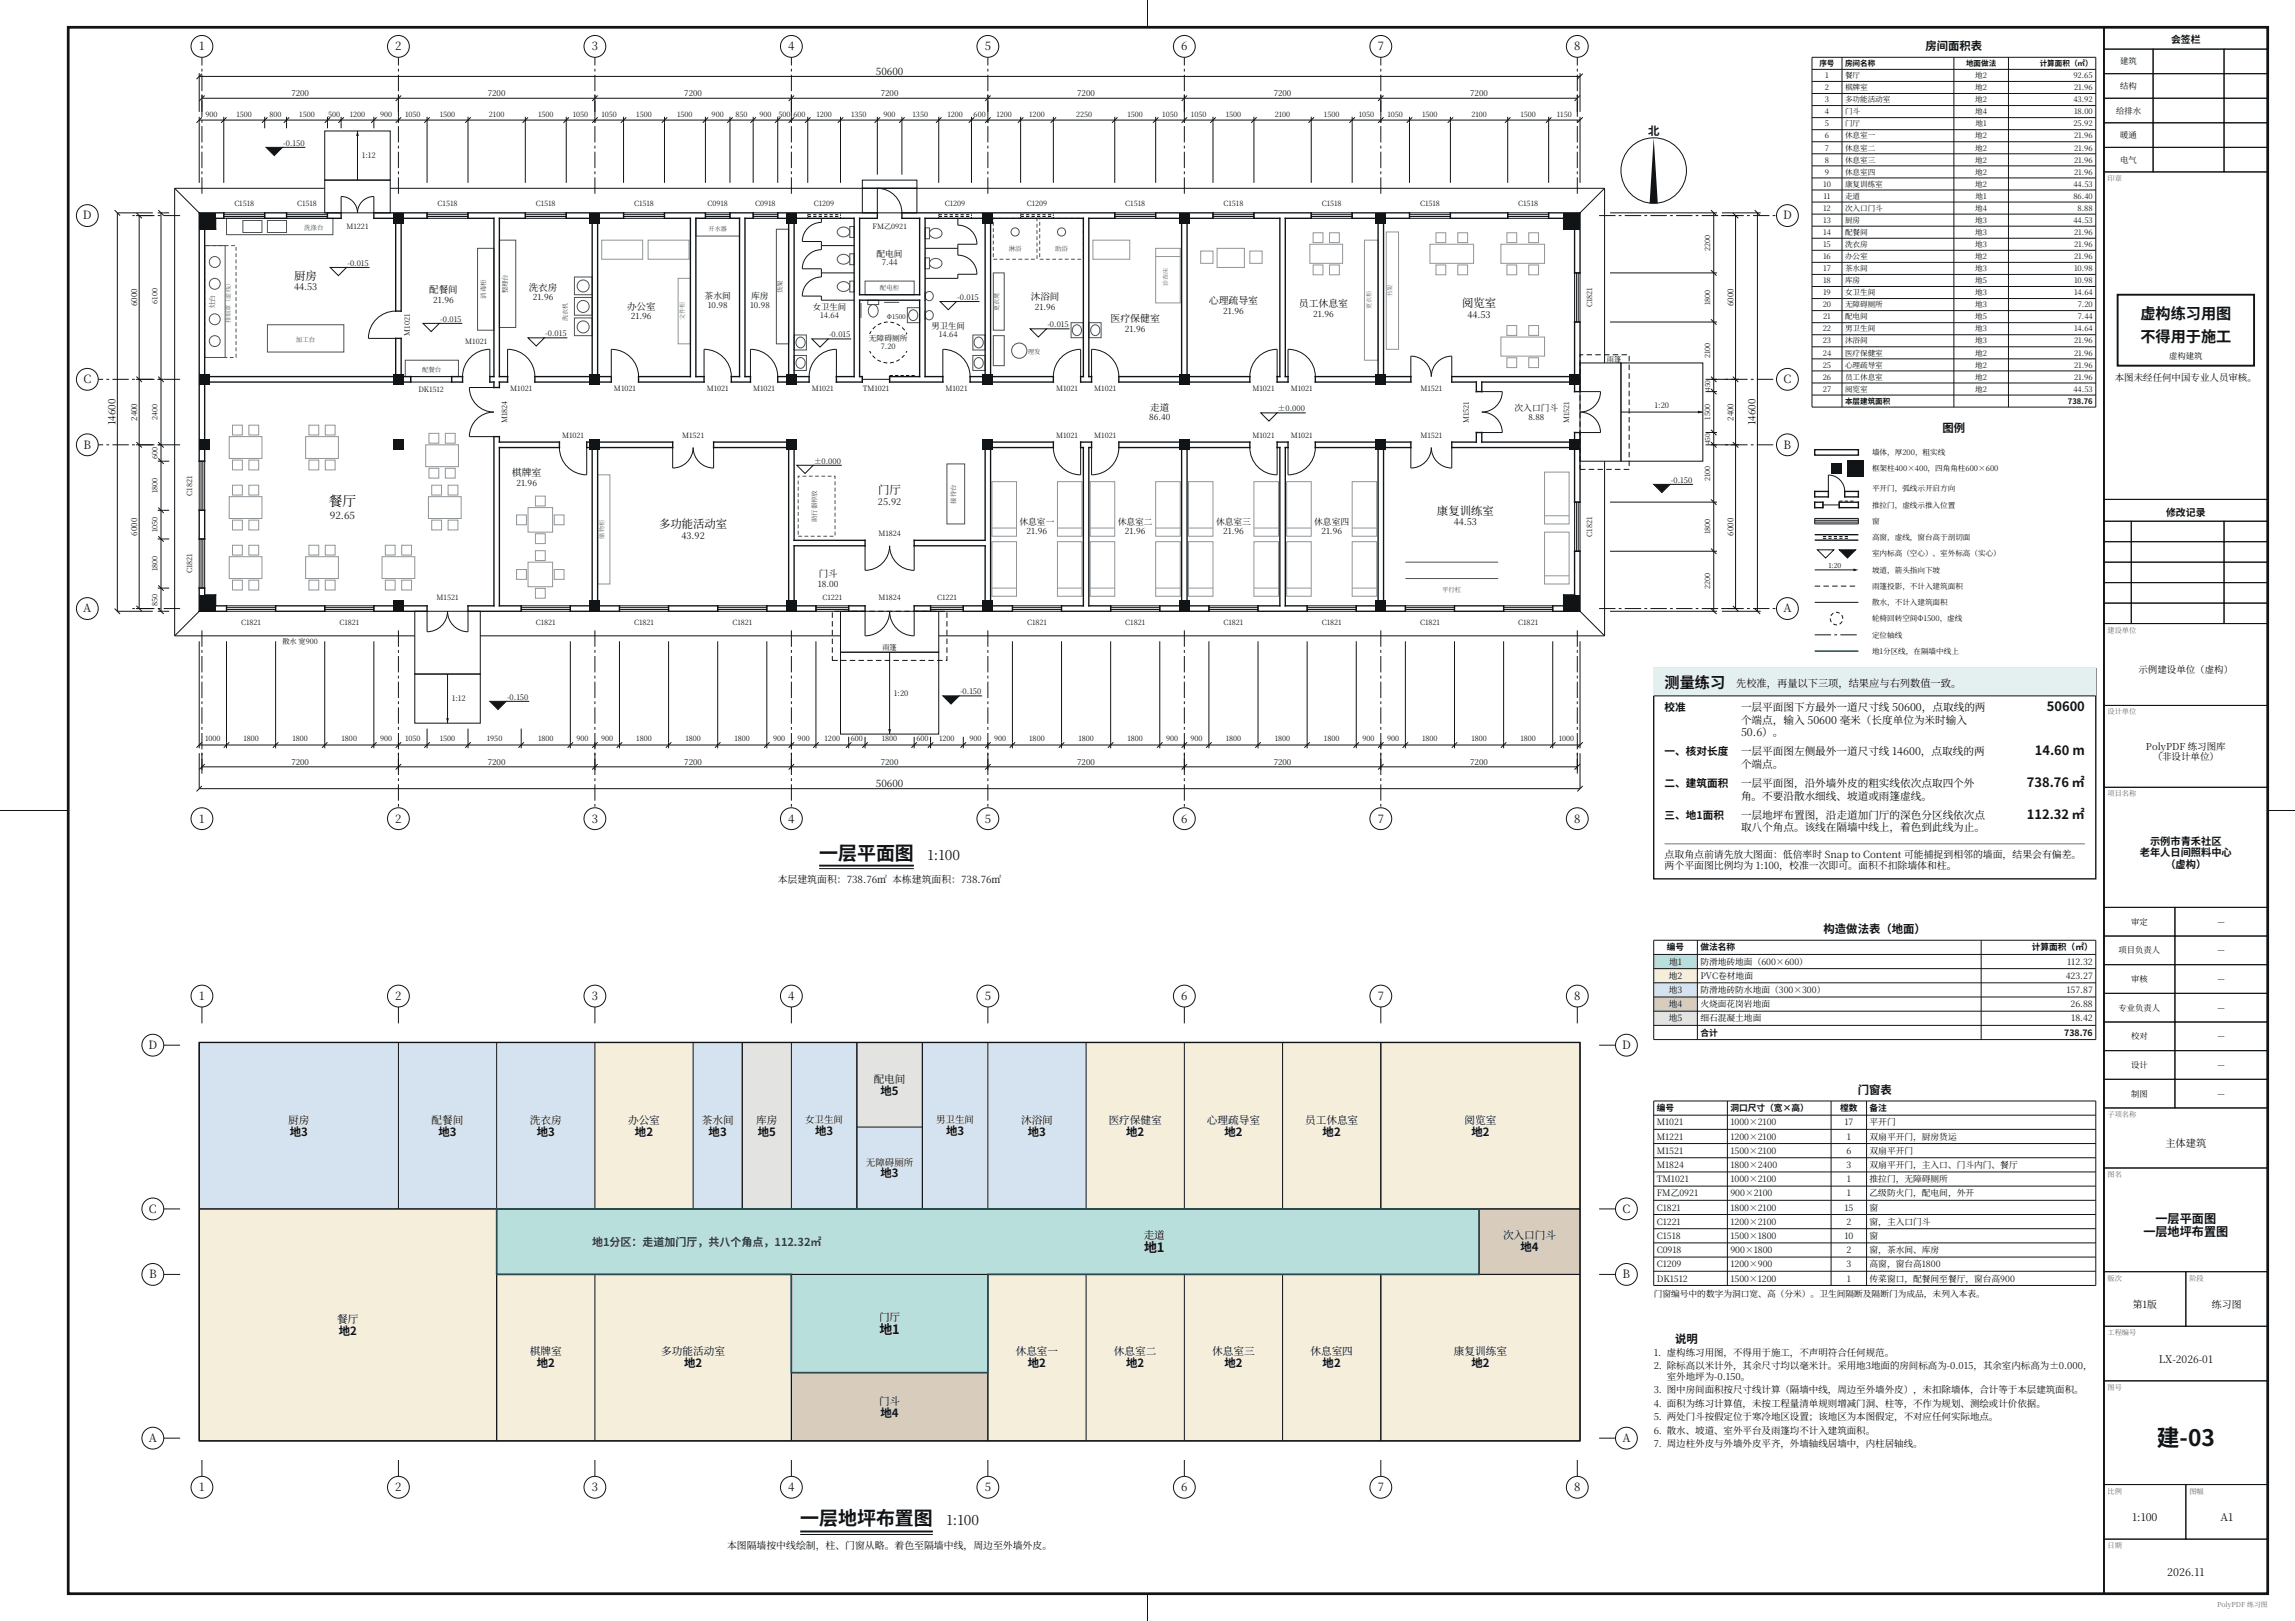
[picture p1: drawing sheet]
<svg xmlns="http://www.w3.org/2000/svg" width="841mm" height="594mm" viewBox="0 0 841 594" stroke-linecap="round" stroke-linejoin="round" font-family="sans-serif">
<defs><g id="words">
<text font-size="8.3" fill="#111417" x="790.4" y="530">建-03</text>
<g font-size="6.9" fill="#111417">
<text x="300.2" y="315">一层平面图</text>
<text x="293.2" y="559">一层地坪布置图</text>
</g>
<g font-size="5.6" fill="#111417">
<text x="784.3" y="117">虚构练习用图</text>
<text x="784.3" y="125.4">不得用于施工</text>
<text x="610" y="252">测量练习</text>
</g>
<g font-size="5" fill="#111417">
<text x="120.5" y="185.6">餐厅</text>
<text x="339.9" y="315">1:100</text>
<text x="346.8" y="559">1:100</text>
</g>
<g font-size="4.7" fill="#111417">
<text x="750.1" y="260.6">50600</text>
<text x="745.7" y="276.8">14.60 m</text>
<text x="742.7" y="288.5">738.76 ㎡</text>
<text x="742.7" y="300.2">112.32 ㎡</text>
<text x="419.2" y="458.8">地1</text>
<text x="322.2" y="488.8">地1</text>
</g>
<g font-size="4.4" fill="#111417">
<text x="789.9" y="448.1">一层平面图</text>
<text x="785.4" y="453">一层地坪布置图</text>
</g>
<g font-size="4.2" fill="#111417">
<text x="73" y="18.4">1</text>
<text x="144.8" y="18.4">2</text>
<text x="216.8" y="18.4">3</text>
<text x="288.8" y="18.4">4</text>
<text x="360.8" y="18.4">5</text>
<text x="432.8" y="18.4">6</text>
<text x="504.9" y="18.4">7</text>
<text x="576.8" y="18.4">8</text>
<text x="705.6" y="18.5">房间面积表</text>
<text x="603.9" y="49.5">北</text>
<text x="30.4" y="80.4">D</text>
<text x="653.4" y="80.4">D</text>
<text x="107.8" y="102.6">厨房</text>
<text x="535.7" y="112.6">阅览室</text>
<text x="30.6" y="140.4">C</text>
<text x="653.6" y="140.4">C</text>
<text x="711.8" y="158.2">图例</text>
<text x="30.6" y="164.4">B</text>
<text x="653.6" y="164.4">B</text>
<text x="321.8" y="181.1">门厅</text>
<text x="526.6" y="188.6">康复训练室</text>
<text x="241.5" y="193.6">多功能活动室</text>
<text x="30.5" y="224.4">A</text>
<text x="653.5" y="224.4">A</text>
<text x="73" y="301.4">1</text>
<text x="144.8" y="301.4">2</text>
<text x="216.8" y="301.4">3</text>
<text x="288.8" y="301.4">4</text>
<text x="360.8" y="301.4">5</text>
<text x="432.8" y="301.4">6</text>
<text x="504.9" y="301.4">7</text>
<text x="576.8" y="301.4">8</text>
<text x="668.2" y="342">构造做法表（地面）</text>
<text x="73" y="366.4">1</text>
<text x="144.8" y="366.4">2</text>
<text x="216.8" y="366.4">3</text>
<text x="288.8" y="366.4">4</text>
<text x="360.8" y="366.4">5</text>
<text x="432.8" y="366.4">6</text>
<text x="504.9" y="366.4">7</text>
<text x="576.8" y="366.4">8</text>
<text x="54.4" y="384.4">D</text>
<text x="594.4" y="384.4">D</text>
<text x="322.7" y="401.1">地5</text>
<text x="680.8" y="400.9">门窗表</text>
<text x="106.2" y="416.1">地3</text>
<text x="160.7" y="416.1">地3</text>
<text x="196.7" y="416.1">地3</text>
<text x="232.7" y="416.1">地2</text>
<text x="259.7" y="416.1">地3</text>
<text x="277.7" y="416.1">地5</text>
<text x="298.7" y="415.9">地3</text>
<text x="346.7" y="415.9">地3</text>
<text x="376.7" y="416.1">地3</text>
<text x="412.7" y="416.1">地2</text>
<text x="448.7" y="416.1">地2</text>
<text x="484.7" y="416.1">地2</text>
<text x="539.2" y="416.1">地2</text>
<text x="322.7" y="431.4">地3</text>
<text x="54.6" y="444.4">C</text>
<text x="594.6" y="444.4">C</text>
<text x="557.2" y="458.6">地4</text>
<text x="54.6" y="468.4">B</text>
<text x="594.6" y="468.4">B</text>
<text x="124.2" y="489.1">地2</text>
<text x="613.8" y="492">说明</text>
<text x="196.7" y="501.1">地2</text>
<text x="250.7" y="501.1">地2</text>
<text x="376.7" y="501.1">地2</text>
<text x="412.7" y="501.1">地2</text>
<text x="448.7" y="501.1">地2</text>
<text x="484.7" y="501.1">地2</text>
<text x="539.2" y="501.1">地2</text>
<text x="322.7" y="519.1">地4</text>
<text x="54.5" y="528.4">A</text>
<text x="594.5" y="528.4">A</text>
<text x="73" y="546.4">1</text>
<text x="144.8" y="546.4">2</text>
<text x="216.8" y="546.4">3</text>
<text x="288.8" y="546.4">4</text>
<text x="360.8" y="546.4">5</text>
<text x="432.8" y="546.4">6</text>
<text x="504.9" y="546.4">7</text>
<text x="576.8" y="546.4">8</text>
</g>
<text font-size="4" fill="#075a63" x="217" y="456.5">地1分区：走道加门厅，共八个角点，112.32㎡</text>
<g font-size="3.9" fill="#111417">
<text x="610" y="260.6">校准</text>
<text x="638" y="260.6">一层平面图下方最外一道尺寸线 50600，点取线的两</text>
<text x="638" y="265.1">个端点，输入 50600 毫米（长度单位为米时输入</text>
<text x="638" y="269.7">50.6）。</text>
<text x="610" y="276.8">一、核对长度</text>
<text x="638" y="276.8">一层平面图左侧最外一道尺寸线 14600，点取线的两</text>
<text x="638" y="281.3">个端点。</text>
<text x="610" y="288.5">二、建筑面积</text>
<text x="638" y="288.5">一层平面图，沿外墙外皮的粗实线依次点取四个外</text>
<text x="638" y="293">角。不要沿散水细线、坡道或雨篷虚线。</text>
<text x="610" y="300.2">三、地1面积</text>
<text x="638" y="300.2">一层地坪布置图，沿走道加门厅的深色分区线依次点</text>
<text x="638" y="304.7">取八个角点。该线在隔墙中线上，着色到此线为止。</text>
<text x="320.2" y="396.7">配电间</text>
<text x="105.6" y="411.7">厨房</text>
<text x="158.2" y="411.7">配餐间</text>
<text x="194.2" y="411.7">洗衣房</text>
<text x="230.2" y="411.7">办公室</text>
<text x="257.2" y="411.7">茶水间</text>
<text x="277.1" y="411.7">库房</text>
<text x="374.2" y="411.7">沐浴间</text>
<text x="406.3" y="411.7">医疗保健室</text>
<text x="442.3" y="411.7">心理疏导室</text>
<text x="478.3" y="411.7">员工休息室</text>
<text x="536.7" y="411.7">阅览室</text>
<text x="419.1" y="454">走道</text>
<text x="550.8" y="454.2">次入口门斗</text>
<text x="123.6" y="484.7">餐厅</text>
<text x="322.1" y="484">门厅</text>
<text x="194.2" y="496.7">棋牌室</text>
<text x="242.3" y="496.7">多功能活动室</text>
<text x="372.2" y="496.7">休息室一</text>
<text x="408.2" y="496.7">休息室二</text>
<text x="444.2" y="496.7">休息室三</text>
<text x="480.2" y="496.7">休息室四</text>
<text x="532.8" y="496.7">康复训练室</text>
<text x="322.1" y="514.7">门斗</text>
<text x="781.4" y="557.4">1:100</text>
<text x="813.7" y="557.4">A1</text>
<text x="794.2" y="577.4">2026.11</text>
</g>
<g font-size="3.7" fill="#111417">
<text x="636.2" y="251.8">先校准，再量以下三项，结果应与右列数值一致。</text>
<text x="787.9" y="309.6">示例市青禾社区</text>
<text x="784.1" y="313.8">老年人日间照料中心</text>
<text x="793.5" y="318">（虚构）</text>
<text x="793.5" y="420.3">主体建筑</text>
<text x="791.1" y="499.3">LX-2026-01</text>
</g>
<g font-size="3.6" fill="#111417">
<text x="795.6" y="15.9">会签栏</text>
<text x="321" y="27.3">50600</text>
<text x="443" y="111.6">心理疏导室</text>
<text x="476" y="112.6">员工休息室</text>
<text x="407" y="118.1">医疗保健室</text>
<text x="42.3" y="155.9" transform="rotate(-90 42.3 155.9)">14600</text>
<text x="643.3" y="155.9" transform="rotate(-90 643.3 155.9)">14600</text>
<text x="187.6" y="174.6">棋牌室</text>
<text x="120.9" y="190">92.65</text>
<text x="793.8" y="188.9">修改记录</text>
<text x="321" y="288.3">50600</text>
<text x="610" y="314.4">点取角点前请先放大图面：低倍率时 Snap to Content 可能捕捉到相邻的墙面，结果会有偏差。</text>
<text x="285" y="323.6">本层建筑面积：738.76㎡ 本栋建筑面积：738.76㎡</text>
<text x="610" y="318.5">两个平面图比例均为 1:100，校准一次即可。面积不扣除墙体和柱。</text>
<text x="781.5" y="479.3">第1版</text>
<text x="810.6" y="479.3">练习图</text>
<text x="266.4" y="567.6">本图隔墙按中线绘制，柱、门窗从略。着色至隔墙中线，周边至外墙外皮。</text>
</g>
<g font-size="3.5" fill="#111417">
<text x="157.3" y="107.5">配餐间</text>
<text x="193.8" y="106.5">洗衣房</text>
<text x="229.8" y="113.5">办公室</text>
<text x="377.8" y="110">沐浴间</text>
<text x="775" y="139.5">本图未经任何中国专业人员审核。</text>
<text x="421.5" y="150.5">走道</text>
<text x="300" y="211.5">门斗</text>
<text x="783.6" y="246.7">示例建设单位（虚构）</text>
<text x="786.4" y="274.8">PolyPDF 练习图库</text>
<text x="788.8" y="278.6">（非设计单位）</text>
<text x="295.1" y="411.6">女卫生间</text>
<text x="343.1" y="411.6">男卫生间</text>
<text x="317.3" y="427.1">无障碍厕所</text>
<text x="606" y="496.7">1. 虚构练习用图，不得用于施工，不声明符合任何规范。</text>
<text x="606" y="501.7">2. 除标高以米计外，其余尺寸均以毫米计。采用地3地面的房间标高为-0.015，其余室内标高为±0.000，</text>
<text x="610.8" y="505.6">室外地坪为-0.150。</text>
<text x="606" y="510.5">3. 图中房间面积按尺寸线计算（隔墙中线，周边至外墙外皮），未扣除墙体，合计等于本层建筑面积。</text>
<text x="606" y="515.5">4. 面积为练习计算值，未按工程量清单规则增减门洞、柱等，不作为规划、测绘或计价依据。</text>
<text x="606" y="520.4">5. 两处门斗按假定位于寒冷地区设置；该地区为本图假定，不对应任何实际地点。</text>
<text x="606" y="525.3">6. 散水、坡道、室外平台及雨篷均不计入建筑面积。</text>
<text x="606" y="530.2">7. 周边柱外皮与外墙外皮平齐，外墙轴线居墙中，内柱居轴线。</text>
</g>
<g font-size="3.3" fill="#111417">
<text x="107.7" y="106.5">44.53</text>
<text x="537.7" y="116.5">44.53</text>
<text x="321.7" y="185">25.92</text>
<text x="249.7" y="197.5">43.92</text>
<text x="532.7" y="192.5">44.53</text>
</g>
<g font-size="3.2" fill="#111417">
<text x="321.2" y="94">配电间</text>
<text x="258.2" y="109.5">茶水间</text>
<text x="275.3" y="109.5">库房</text>
<text x="555" y="150.5">次入口门斗</text>
<text x="373.6" y="192.5">休息室一</text>
<text x="409.6" y="192.5">休息室二</text>
<text x="445.6" y="192.5">休息室三</text>
<text x="481.6" y="192.5">休息室四</text>
<text x="610.8" y="348.3">编号</text>
<text x="611.7" y="353.5">地1</text>
<text x="623.1" y="348.3">做法名称</text>
<text x="623.1" y="353.5">防滑地砖地面（600×600）</text>
<text x="744.5" y="348.3">计算面积（㎡）</text>
<text x="757.5" y="353.5">112.32</text>
<text x="611.5" y="358.7">地2</text>
<text x="623.1" y="358.7">PVC卷材地面</text>
<text x="757" y="358.7">423.27</text>
<text x="611.5" y="363.9">地3</text>
<text x="623.1" y="363.9">防滑地砖防水地面（300×300）</text>
<text x="757.3" y="363.9">157.87</text>
<text x="611.5" y="369.1">地4</text>
<text x="623.1" y="369.1">火烧面花岗岩地面</text>
<text x="758.7" y="369.1">26.88</text>
<text x="611.5" y="374.3">地5</text>
<text x="623.1" y="374.3">细石混凝土地面</text>
<text x="759" y="374.3">18.42</text>
<text x="623.1" y="379.5">合计</text>
<text x="756.4" y="379.5">738.76</text>
<text x="607.1" y="407.2">编号</text>
<text x="634.1" y="407.2">洞口尺寸（宽×高）</text>
<text x="674.3" y="407.2">樘数</text>
<text x="685.1" y="407.2">备注</text>
<text x="607.1" y="412.4">M1021</text>
<text x="634.1" y="412.4">1000×2100</text>
<text x="675.9" y="412.4">17</text>
<text x="685.1" y="412.4">平开门</text>
<text x="607.1" y="417.6">M1221</text>
<text x="634.1" y="417.6">1200×2100</text>
<text x="676.7" y="417.6">1</text>
<text x="685.1" y="417.6">双扇平开门，厨房货运</text>
<text x="607.1" y="422.8">M1521</text>
<text x="634.1" y="422.8">1500×2100</text>
<text x="676.6" y="422.8">6</text>
<text x="685.1" y="422.8">双扇平开门</text>
<text x="607.1" y="428">M1824</text>
<text x="634.1" y="428">1800×2400</text>
<text x="676.6" y="428">3</text>
<text x="685.1" y="428">双扇平开门，主入口、门斗内门、餐厅</text>
<text x="607.1" y="433.2">TM1021</text>
<text x="634.1" y="433.2">1000×2100</text>
<text x="676.7" y="433.2">1</text>
<text x="685.1" y="433.2">推拉门，无障碍厕所</text>
<text x="607.1" y="438.4">FM乙0921</text>
<text x="607.1" y="443.6">C1821</text>
<text x="634.1" y="438.4">900×2100</text>
<text x="634.1" y="443.6">1800×2100</text>
<text x="675.9" y="443.6">15</text>
<text x="676.7" y="438.4">1</text>
<text x="685.1" y="438.4">乙级防火门，配电间，外开</text>
<text x="685.1" y="443.6">窗</text>
<text x="607.1" y="448.8">C1221</text>
<text x="634.1" y="448.8">1200×2100</text>
<text x="676.6" y="448.8">2</text>
<text x="685.1" y="448.8">窗，主入口门斗</text>
<text x="607.1" y="454">C1518</text>
<text x="634.1" y="454">1500×1800</text>
<text x="675.9" y="454">10</text>
<text x="685.1" y="454">窗</text>
<text x="607.1" y="459.2">C0918</text>
<text x="634.1" y="459.2">900×1800</text>
<text x="676.6" y="459.2">2</text>
<text x="685.1" y="459.2">窗，茶水间、库房</text>
<text x="607.1" y="464.4">C1209</text>
<text x="634.1" y="464.4">1200×900</text>
<text x="676.6" y="464.4">3</text>
<text x="685.1" y="464.4">高窗，窗台高1800</text>
<text x="607.1" y="469.6">DK1512</text>
<text x="634.1" y="469.6">1500×1200</text>
<text x="676.7" y="469.6">1</text>
<text x="685.1" y="469.6">传菜窗口，配餐间至餐厅，窗台高900</text>
<text x="606" y="475.3">门窗编号中的数字为洞口宽、高（分米）。卫生间隔断及隔断门为成品，未列入本表。</text>
</g>
<g font-size="3.1" fill="#111417">
<text x="776.9" y="23.6">建筑</text>
<text x="776.9" y="32.6">结构</text>
<text x="775.4" y="41.6">给排水</text>
<text x="776.9" y="50.6">暖通</text>
<text x="776.9" y="59.6">电气</text>
<text x="158.7" y="111">21.96</text>
<text x="195.2" y="110">21.96</text>
<text x="297.9" y="113.6">女卫生间</text>
<text x="379.2" y="113.5">21.96</text>
<text x="231.2" y="117">21.96</text>
<text x="448.2" y="115.1">21.96</text>
<text x="481.2" y="116.1">21.96</text>
<text x="341.4" y="120.6">男卫生间</text>
<text x="412.2" y="121.6">21.96</text>
<text x="794.9" y="131.4">虚构建筑</text>
<text x="421.1" y="154">86.40</text>
<text x="189.2" y="178.1">21.96</text>
<text x="376.2" y="195.8">21.96</text>
<text x="412.2" y="195.8">21.96</text>
<text x="448.2" y="195.8">21.96</text>
<text x="484.2" y="195.8">21.96</text>
<text x="299.7" y="215">18.00</text>
<text x="780.9" y="338.9">审定</text>
<text x="812.6" y="338.9">—</text>
<text x="776.4" y="349.4">项目负责人</text>
<text x="812.6" y="349.4">—</text>
<text x="780.9" y="359.9">审核</text>
<text x="812.6" y="359.9">—</text>
<text x="776.4" y="370.4">专业负责人</text>
<text x="812.6" y="370.4">—</text>
<text x="780.9" y="380.9">校对</text>
<text x="812.6" y="380.9">—</text>
<text x="780.9" y="391.4">设计</text>
<text x="812.6" y="391.4">—</text>
<text x="780.9" y="401.9">制图</text>
<text x="812.6" y="401.9">—</text>
</g>
<g font-size="2.9" fill="#111417">
<text x="106.8" y="35.3">7200</text>
<text x="178.8" y="35.3">7200</text>
<text x="250.8" y="35.3">7200</text>
<text x="322.8" y="35.3">7200</text>
<text x="394.8" y="35.3">7200</text>
<text x="466.8" y="35.3">7200</text>
<text x="538.8" y="35.3">7200</text>
<text x="323.1" y="97.3">7.44</text>
<text x="50.3" y="112.3" transform="rotate(-90 50.3 112.3)">6000</text>
<text x="259.4" y="112.8">10.98</text>
<text x="274.9" y="112.8">10.98</text>
<text x="635.3" y="112.3" transform="rotate(-90 635.3 112.3)">6000</text>
<text x="50.3" y="154.2" transform="rotate(-90 50.3 154.2)">2400</text>
<text x="560.1" y="153.8">8.88</text>
<text x="635.3" y="154.2" transform="rotate(-90 635.3 154.2)">2400</text>
<text x="50.3" y="196.3" transform="rotate(-90 50.3 196.3)">6000</text>
<text x="635.3" y="196.3" transform="rotate(-90 635.3 196.3)">6000</text>
<text x="106.8" y="280.3">7200</text>
<text x="178.8" y="280.3">7200</text>
<text x="250.8" y="280.3">7200</text>
<text x="322.8" y="280.3">7200</text>
<text x="394.8" y="280.3">7200</text>
<text x="466.8" y="280.3">7200</text>
<text x="538.8" y="280.3">7200</text>
</g>
<g font-size="2.8" fill="#111417">
<text x="666.7" y="24.2">序号</text>
<text x="668.8" y="28.6">1</text>
<text x="676.1" y="24.2">房间名称</text>
<text x="676.1" y="28.6">餐厅</text>
<text x="720.4" y="24.2">地面做法</text>
<text x="723.8" y="28.6">地2</text>
<text x="747.5" y="24.2">计算面积（㎡）</text>
<text x="759.8" y="28.6">92.65</text>
<text x="668.7" y="33.1">2</text>
<text x="676.1" y="33.1">棋牌室</text>
<text x="723.8" y="33.1">地2</text>
<text x="760" y="33.1">21.96</text>
<text x="668.7" y="37.5">3</text>
<text x="668.7" y="41.9">4</text>
<text x="676.1" y="37.5">多功能活动室</text>
<text x="676.1" y="41.9">门斗</text>
<text x="723.8" y="37.5">地2</text>
<text x="723.8" y="41.9">地4</text>
<text x="759.8" y="37.5">43.92</text>
<text x="760" y="41.9">18.00</text>
<text x="668.7" y="46.3">5</text>
<text x="676.1" y="46.3">门厅</text>
<text x="724" y="46.3">地1</text>
<text x="759.8" y="46.3">25.92</text>
<text x="103.8" y="53.5">-0.150</text>
<text x="668.7" y="50.7">6</text>
<text x="676.1" y="50.7">休息室一</text>
<text x="723.8" y="50.7">地2</text>
<text x="760" y="50.7">21.96</text>
<text x="132.6" y="57.9">1:12</text>
<text x="668.7" y="59.6">8</text>
<text x="668.7" y="55.2">7</text>
<text x="676.1" y="55.2">休息室二</text>
<text x="676.1" y="59.6">休息室三</text>
<text x="723.8" y="55.2">地2</text>
<text x="723.8" y="59.6">地2</text>
<text x="760" y="55.2">21.96</text>
<text x="760" y="59.6">21.96</text>
<text x="668.7" y="64">9</text>
<text x="676.1" y="64">休息室四</text>
<text x="723.8" y="64">地2</text>
<text x="760" y="64">21.96</text>
<text x="668.1" y="68.4">10</text>
<text x="676.1" y="68.4">康复训练室</text>
<text x="723.8" y="68.4">地2</text>
<text x="759.8" y="68.4">44.53</text>
<text x="668.1" y="77.3">12</text>
<text x="668.2" y="72.8">11</text>
<text x="676.1" y="72.8">走道</text>
<text x="676.1" y="77.3">次入口门斗</text>
<text x="723.8" y="77.3">地4</text>
<text x="724" y="72.8">地1</text>
<text x="759.8" y="72.8">86.40</text>
<text x="761.3" y="77.3">8.88</text>
<text x="668.1" y="81.7">13</text>
<text x="676.1" y="81.7">厨房</text>
<text x="723.8" y="81.7">地3</text>
<text x="759.8" y="81.7">44.53</text>
<text x="668.1" y="86.1">14</text>
<text x="676.1" y="86.1">配餐间</text>
<text x="723.8" y="86.1">地3</text>
<text x="760" y="86.1">21.96</text>
<text x="668.1" y="90.5">15</text>
<text x="668.1" y="94.9">16</text>
<text x="676.1" y="90.5">洗衣房</text>
<text x="676.1" y="94.9">办公室</text>
<text x="723.8" y="94.9">地2</text>
<text x="723.8" y="90.5">地3</text>
<text x="760" y="90.5">21.96</text>
<text x="760" y="94.9">21.96</text>
<text x="127.3" y="97.5">-0.015</text>
<text x="668.1" y="99.4">17</text>
<text x="676.1" y="99.4">茶水间</text>
<text x="723.8" y="99.4">地3</text>
<text x="760" y="99.4">10.98</text>
<text x="668.1" y="103.8">18</text>
<text x="676.1" y="103.8">库房</text>
<text x="723.8" y="103.8">地5</text>
<text x="760" y="103.8">10.98</text>
<text x="350.8" y="110">-0.015</text>
<text x="668" y="112.6">20</text>
<text x="668.1" y="108.2">19</text>
<text x="676.1" y="108.2">女卫生间</text>
<text x="676.1" y="112.6">无障碍厕所</text>
<text x="723.8" y="108.2">地3</text>
<text x="723.8" y="112.6">地3</text>
<text x="760" y="108.2">14.64</text>
<text x="761.4" y="112.6">7.20</text>
<text x="161.3" y="118">-0.015</text>
<text x="300.6" y="116.7">14.64</text>
<text x="383.8" y="120">-0.015</text>
<text x="668.1" y="117">21</text>
<text x="676.1" y="117">配电间</text>
<text x="723.8" y="117">地5</text>
<text x="761.4" y="117">7.44</text>
<text x="199.8" y="123.3">-0.015</text>
<text x="303.8" y="123.7">-0.015</text>
<text x="318.4" y="125">无障碍厕所</text>
<text x="344.1" y="123.7">14.64</text>
<text x="668" y="121.5">22</text>
<text x="668" y="125.9">23</text>
<text x="676.1" y="121.5">男卫生间</text>
<text x="676.1" y="125.9">沐浴间</text>
<text x="723.8" y="121.5">地3</text>
<text x="723.8" y="125.9">地3</text>
<text x="760" y="125.9">21.96</text>
<text x="760" y="121.5">14.64</text>
<text x="668" y="130.3">24</text>
<text x="676.1" y="130.3">医疗保健室</text>
<text x="723.8" y="130.3">地2</text>
<text x="760" y="130.3">21.96</text>
<text x="668" y="134.7">25</text>
<text x="676.1" y="134.7">心理疏导室</text>
<text x="723.8" y="134.7">地2</text>
<text x="760" y="134.7">21.96</text>
<text x="668" y="139.1">26</text>
<text x="668" y="143.6">27</text>
<text x="676.1" y="139.1">员工休息室</text>
<text x="676.1" y="143.6">阅览室</text>
<text x="723.8" y="139.1">地2</text>
<text x="723.8" y="143.6">地2</text>
<text x="759.8" y="143.6">44.53</text>
<text x="760" y="139.1">21.96</text>
<text x="606.3" y="149.6">1:20</text>
<text x="676.1" y="148">本层建筑面积</text>
<text x="757.8" y="148">738.76</text>
<text x="468.3" y="150.8">±0.000</text>
<text x="686" y="166.8">墙体，厚200，粗实线</text>
<text x="298.3" y="170">±0.000</text>
<text x="686" y="172.7">框架柱400×400，四角角柱600×600</text>
<text x="612.3" y="177">-0.150</text>
<text x="686" y="180.1">平开门，弧线示开启方向</text>
<text x="686" y="186">推拉门，虚线示推入位置</text>
<text x="686" y="192">窗</text>
<text x="686" y="197.9">高窗，虚线，窗台高于剖切面</text>
<text x="686" y="203.9">室内标高（空心）、室外标高（实心）</text>
<text x="686" y="209.8">坡道，箭头指向下坡</text>
<text x="686" y="215.8">雨篷投影，不计入建筑面积</text>
<text x="686" y="221.7">散水，不计入建筑面积</text>
<text x="686" y="227.7">轮椅回转空间Φ1500，虚线</text>
<text x="686" y="233.6">定位轴线</text>
<text x="686" y="239.6">地1分区线，在隔墙中线上</text>
<text x="165.6" y="256.9">1:12</text>
<text x="185.8" y="256.5">-0.150</text>
<text x="327.6" y="254.9">1:20</text>
<text x="351.8" y="254.5">-0.150</text>
</g>
<text font-size="2.7" fill="#111417" x="322.8" y="128">7.20</text>
<g font-size="2.6" fill="#111417">
<text x="75.3" y="42.7">900</text>
<text x="86.7" y="42.7">1500</text>
<text x="98.8" y="42.7">800</text>
<text x="109.7" y="42.7">1500</text>
<text x="120.3" y="42.7">500</text>
<text x="128.2" y="42.7">1200</text>
<text x="139.3" y="42.7">900</text>
<text x="148.4" y="42.7">1050</text>
<text x="161.2" y="42.7">1500</text>
<text x="179.2" y="42.7">2100</text>
<text x="197.2" y="42.7">1500</text>
<text x="209.9" y="42.7">1050</text>
<text x="220.4" y="42.7">1050</text>
<text x="233.2" y="42.7">1500</text>
<text x="248.2" y="42.7">1500</text>
<text x="260.8" y="42.7">900</text>
<text x="269.5" y="42.7">850</text>
<text x="278.3" y="42.7">900</text>
<text x="285.3" y="42.7">500</text>
<text x="290.8" y="42.7">600</text>
<text x="299.2" y="42.7">1200</text>
<text x="311.9" y="42.7">1350</text>
<text x="323.8" y="42.7">900</text>
<text x="334.4" y="42.7">1350</text>
<text x="347.2" y="42.7">1200</text>
<text x="356.8" y="42.7">600</text>
<text x="365.2" y="42.7">1200</text>
<text x="377.2" y="42.7">1200</text>
<text x="394.3" y="42.7">2250</text>
<text x="413.2" y="42.7">1500</text>
<text x="425.9" y="42.7">1050</text>
<text x="436.4" y="42.7">1050</text>
<text x="449.2" y="42.7">1500</text>
<text x="467.2" y="42.7">2100</text>
<text x="485.2" y="42.7">1500</text>
<text x="497.9" y="42.7">1050</text>
<text x="508.4" y="42.7">1050</text>
<text x="521.2" y="42.7">1500</text>
<text x="539.2" y="42.7">2100</text>
<text x="557.2" y="42.7">1500</text>
<text x="570.5" y="42.7">1150</text>
<text x="85.9" y="75.6">C1518</text>
<text x="108.9" y="75.6">C1518</text>
<text x="160.4" y="75.6">C1518</text>
<text x="196.4" y="75.6">C1518</text>
<text x="232.4" y="75.6">C1518</text>
<text x="259.3" y="75.6">C0918</text>
<text x="276.8" y="75.6">C0918</text>
<text x="298.3" y="75.6">C1209</text>
<text x="346.3" y="75.6">C1209</text>
<text x="376.3" y="75.6">C1209</text>
<text x="412.4" y="75.6">C1518</text>
<text x="448.4" y="75.6">C1518</text>
<text x="484.4" y="75.6">C1518</text>
<text x="520.4" y="75.6">C1518</text>
<text x="556.4" y="75.6">C1518</text>
<text x="127" y="83.8">M1221</text>
<text x="319.7" y="83.8">FM乙0921</text>
<text x="626.7" y="91.9" transform="rotate(-90 626.7 91.9)">2200</text>
<text x="57.7" y="111.3" transform="rotate(-90 57.7 111.3)">6100</text>
<text x="583.4" y="112.6" transform="rotate(-90 583.4 112.6)">C1821</text>
<text x="626.7" y="111.8" transform="rotate(-90 626.7 111.8)">1800</text>
<text x="150.2" y="123" transform="rotate(-90 150.2 123)">M1021</text>
<text x="170.5" y="126.2">M1021</text>
<text x="626.7" y="131.3" transform="rotate(-90 626.7 131.3)">2100</text>
<text x="588.9" y="132.6">雨篷</text>
<text x="153.3" y="143.8">DK1512</text>
<text x="187" y="143.2">M1021</text>
<text x="225" y="143.2">M1021</text>
<text x="259" y="143.2">M1021</text>
<text x="276" y="143.2">M1021</text>
<text x="297.5" y="143.2">M1021</text>
<text x="316.1" y="143.2">TM1021</text>
<text x="346.5" y="143.2">M1021</text>
<text x="387" y="143.2">M1021</text>
<text x="401" y="143.2">M1021</text>
<text x="459" y="143.2">M1021</text>
<text x="473" y="143.2">M1021</text>
<text x="520.5" y="143.2">M1521</text>
<text x="57.7" y="153.9" transform="rotate(-90 57.7 153.9)">2400</text>
<text x="185.8" y="155.1" transform="rotate(-90 185.8 155.1)">M1824</text>
<text x="538.2" y="155" transform="rotate(-90 538.2 155)">M1521</text>
<text x="575" y="155" transform="rotate(-90 575 155)">M1521</text>
<text x="626.7" y="153.8" transform="rotate(-90 626.7 153.8)">1500</text>
<text x="206" y="160.6">M1021</text>
<text x="250" y="160.6">M1521</text>
<text x="387" y="160.6">M1021</text>
<text x="401" y="160.6">M1021</text>
<text x="459" y="160.6">M1021</text>
<text x="473" y="160.6">M1021</text>
<text x="520.5" y="160.6">M1521</text>
<text x="57.7" y="168.2" transform="rotate(-90 57.7 168.2)">600</text>
<text x="626.7" y="176.3" transform="rotate(-90 626.7 176.3)">2100</text>
<text x="57.7" y="180.8" transform="rotate(-90 57.7 180.8)">1800</text>
<text x="70.4" y="181.6" transform="rotate(-90 70.4 181.6)">C1821</text>
<text x="57.7" y="195.1" transform="rotate(-90 57.7 195.1)">1050</text>
<text x="321.9" y="196.4">M1824</text>
<text x="583.4" y="196.6" transform="rotate(-90 583.4 196.6)">C1821</text>
<text x="626.7" y="195.8" transform="rotate(-90 626.7 195.8)">1800</text>
<text x="57.7" y="209.3" transform="rotate(-90 57.7 209.3)">1800</text>
<text x="70.4" y="210.1" transform="rotate(-90 70.4 210.1)">C1821</text>
<text x="626.7" y="215.9" transform="rotate(-90 626.7 215.9)">2200</text>
<text x="57.7" y="222" transform="rotate(-90 57.7 222)">850</text>
<text x="160" y="219.8">M1521</text>
<text x="301.4" y="219.8">C1221</text>
<text x="321.9" y="219.8">M1824</text>
<text x="343.4" y="219.8">C1221</text>
<text x="88.4" y="229">C1821</text>
<text x="124.4" y="229">C1821</text>
<text x="196.4" y="229">C1821</text>
<text x="232.4" y="229">C1821</text>
<text x="268.4" y="229">C1821</text>
<text x="376.4" y="229">C1821</text>
<text x="412.4" y="229">C1821</text>
<text x="448.4" y="229">C1821</text>
<text x="484.4" y="229">C1821</text>
<text x="520.4" y="229">C1821</text>
<text x="556.4" y="229">C1821</text>
<text x="103.5" y="236">散水 宽900</text>
<text x="323.4" y="238.2">雨篷</text>
<text x="75.2" y="271.7">1000</text>
<text x="89.2" y="271.7">1800</text>
<text x="107.2" y="271.7">1800</text>
<text x="125.2" y="271.7">1800</text>
<text x="139.3" y="271.7">900</text>
<text x="148.4" y="271.7">1050</text>
<text x="161.2" y="271.7">1500</text>
<text x="178.4" y="271.7">1950</text>
<text x="197.2" y="271.7">1800</text>
<text x="211.3" y="271.7">900</text>
<text x="220.3" y="271.7">900</text>
<text x="233.2" y="271.7">1800</text>
<text x="251.2" y="271.7">1800</text>
<text x="269.2" y="271.7">1800</text>
<text x="283.3" y="271.7">900</text>
<text x="292.3" y="271.7">900</text>
<text x="302.2" y="271.7">1200</text>
<text x="311.8" y="271.7">600</text>
<text x="323.2" y="271.7">1800</text>
<text x="335.8" y="271.7">600</text>
<text x="344.2" y="271.7">1200</text>
<text x="355.3" y="271.7">900</text>
<text x="364.3" y="271.7">900</text>
<text x="377.2" y="271.7">1800</text>
<text x="395.2" y="271.7">1800</text>
<text x="413.2" y="271.7">1800</text>
<text x="427.3" y="271.7">900</text>
<text x="436.3" y="271.7">900</text>
<text x="449.2" y="271.7">1800</text>
<text x="467.2" y="271.7">1800</text>
<text x="485.2" y="271.7">1800</text>
<text x="499.3" y="271.7">900</text>
<text x="508.3" y="271.7">900</text>
<text x="521.2" y="271.7">1800</text>
<text x="539.2" y="271.7">1800</text>
<text x="557.2" y="271.7">1800</text>
<text x="571.2" y="271.7">1000</text>
</g>
<g font-size="2.6" fill="#6b7277">
<text x="772.3" y="66.3">印章</text>
<text x="772.3" y="231.8">建设单位</text>
<text x="772.3" y="261.8">设计单位</text>
<text x="772.3" y="291.8">项目名称</text>
<text x="772.3" y="409.3">子项名称</text>
<text x="772.3" y="431.3">图名</text>
<text x="772.3" y="469.3">版次</text>
<text x="802.3" y="469.3">阶段</text>
<text x="772.3" y="489.3">工程编号</text>
<text x="772.3" y="509.3">图号</text>
<text x="772.3" y="547.3">比例</text>
<text x="802.3" y="547.3">图幅</text>
<text x="772.3" y="567.3">日期</text>
</g>
<text font-size="2.5" fill="#4a5157" x="78.7" y="113" transform="rotate(-90 78.7 113)">灶台</text>
<text font-size="2.5" fill="#111417" x="670" y="208.2">1:20</text>
<text font-size="2.5" fill="#6b7277" x="812.5" y="588.8">PolyPDF 练习图</text>
<g font-size="2.4" fill="#4a5157">
<text x="111.5" y="84.3">洗涤台</text>
<text x="369.6" y="92">淋浴</text>
<text x="386.6" y="92">助浴</text>
<text x="186" y="107.5" transform="rotate(-90 186 107.5)">整理台</text>
<text x="286.8" y="107.4" transform="rotate(-90 286.8 107.4)">货架</text>
<text x="322.5" y="106.3">配电柜</text>
<text x="178" y="109.5" transform="rotate(-90 178 109.5)">消毒柜</text>
<text x="108.5" y="125.5">加工台</text>
<text x="376.6" y="129.8">理发</text>
<text x="154.7" y="136.3">配餐台</text>
<text x="350.3" y="184.5" transform="rotate(-90 350.3 184.5)">接待台</text>
<text x="299.3" y="191.4" transform="rotate(-90 299.3 191.4)">助行器停放</text>
<text x="528.5" y="216.8">平行杠</text>
</g>
<g font-size="2.4" fill="#111417">
<text x="325" y="116.8">Φ1500</text>
<text x="626.7" y="143.3" transform="rotate(-90 626.7 143.3)">450</text>
<text x="626.7" y="162.8" transform="rotate(-90 626.7 162.8)">450</text>
</g>
<g font-size="2.2" fill="#4a5157">
<text x="259.7" y="84.8">开水器</text>
<text x="366" y="113.8" transform="rotate(-90 366 113.8)">更衣凳</text>
<text x="208" y="117.6" transform="rotate(-90 208 117.6)">洗衣机</text>
</g>
<g font-size="2.2" fill="#6b7277">
<text x="428" y="104.8" transform="rotate(-90 428 104.8)">诊查床</text>
<text x="502.5" y="113.3" transform="rotate(-90 502.5 113.3)">更衣柜</text>
<text x="510.2" y="108.7" transform="rotate(-90 510.2 108.7)">书架</text>
<text x="84.5" y="118.3" transform="rotate(-90 84.5 118.3)">排烟罩（虚线）</text>
<text x="250.8" y="117.3" transform="rotate(-90 250.8 117.3)">文件柜</text>
<text x="221.4" y="197.3" transform="rotate(-90 221.4 197.3)">储物柜</text>
</g>
</g></defs>
<path d="M25 10h806v574h-806z" fill="none" stroke="#111417" stroke-width="1" stroke-linecap="butt"/>
<g fill="none" stroke="#111417" stroke-width=".37">
<path d="M420.5 0v10M64 69h55M64 69v164M64 69l9 9M119 66h24v12h-24zM143 69h173M316 69h20v9h-20zM336 69h252M588 69v64M588 69l-9 9M579 133h15v36h-15zM588 169v64"/>
<path d="M64 233h88M73 224l-9 9M152 224h24v23h-24zM176 233h132M308 224h36v15h-36zM308 239h36v30h-36zM326 239v30M344 233h244M579 224l9 9M0 297h25M831 297h10M420.5 584v10"/>
</g>
<path d="M325.5 267.2h1l-.5 1.8z" fill="#111417"/>
<path d="M594 133h30v36h-30zM594 151h30" fill="none" stroke="#111417" stroke-width=".37"/>
<path d="M622.2 150.5l1.8 .5-1.8 .5z" fill="#111417"/>
<path d="M152 247h24v18h-24zM164 247v18" fill="none" stroke="#111417" stroke-width=".37"/>
<path d="M163.5 263.2h1l-.5 1.8z" fill="#111417"/>
<path d="M119 48h24v18h-24zM131 48v18" fill="none" stroke="#111417" stroke-width=".37"/>
<path d="M131 48l.5 1.8h-1z" fill="#111417"/>
<g fill="none" stroke="#111417" stroke-width=".37">
<path d="M82 78h15v2h-15zM82 79.3h15M82 78.7h15M105 78h15v2h-15zM105 79.3h15M105 78.7h15M125 78v-6a6 6 0 0 1 6 6 6 6 0 0 1 6-6v6M156.5 78h15v2h-15zM156.5 79.3h15M156.5 78.7h15M192.5 78h15v2h-15zM192.5 79.3h15"/>
<path d="M192.5 78.7h15M228.5 78h15v2h-15zM228.5 79.3h15M228.5 78.7h15M258.5 78h9v2h-9zM258.5 79.3h9M258.5 78.7h9M276 78h9v2h-9zM276 79.3h9M276 78.7h9M316 66h20v3h-20zM316 69h20"/>
<path d="M321.5 78v-9a9 9 0 0 1 9 9M408.5 78h15v2h-15zM408.5 79.3h15M408.5 78.7h15M444.5 78h15v2h-15zM444.5 79.3h15M444.5 78.7h15M480.5 78h15v2h-15zM480.5 79.3h15M480.5 78.7h15M516.5 78h15v2h-15zM516.5 79.3h15"/>
<path d="M516.5 78.7h15M552.5 78h15v2h-15zM552.5 79.3h15M552.5 78.7h15M301 80v1.5a7 7 0 0 0-7 7h7v3a7 7 0 0 0-7 7h7v3a7 7 0 0 0-7 7h7v1.5h12M301 90h12M339 91h12M351 80v2.5a7 7 0 0 1 7 7h-7v4a7 7 0 0 1 7 7h-7v1.5h-12M145 114a10 10 0 0 0-10 10h10M301 100h12M577 100h2v18h-2zM577.7 100v18"/>
<path d="M578.3 100v18M150.5 138h15v2h-15zM169.5 138a10 10 0 0 1 10-10v10M186 138v-10a10 10 0 0 1 10 10M224 138v-10a10 10 0 0 1 10 10M258 138v-10a10 10 0 0 1 10 10M275 138v-10a10 10 0 0 1 10 10M296.5 138a10 10 0 0 1 10-10v10M316 139h10M316 138v2M326 138v2M345.5 138v-10a10 10 0 0 1 10 10"/>
<path d="M386 138a10 10 0 0 1 10-10v10M400 138v-10a10 10 0 0 1 10 10M458 138a10 10 0 0 1 10-10v10M472 138v-10a10 10 0 0 1 10 10M517 138v-7.5a7.5 7.5 0 0 1 7.5 7.5 7.5 7.5 0 0 1 7.5-7.5v7.5M181 142h-9a9 9 0 0 0 9 9 9 9 0 0 0-9 9h9M543 143.5h7.5a7.5 7.5 0 0 1-7.5 7.5 7.5 7.5 0 0 1 7.5 7.5h-7.5M579 143.5h7.5a7.5 7.5 0 0 1-7.5 7.5 7.5 7.5 0 0 1 7.5 7.5h-7.5M73 169h2v18h-2zM73.7 169v18M74.3 169v18M205 164a10 10 0 0 0 10 10v-10"/>
<path d="M246.5 164v7.5a7.5 7.5 0 0 0 7.5-7.5 7.5 7.5 0 0 0 7.5 7.5v-7.5M386 164a10 10 0 0 0 10 10v-10M400 164v10a10 10 0 0 0 10-10M458 164a10 10 0 0 0 10 10v-10M472 164v10a10 10 0 0 0 10-10M517 164v7.5a7.5 7.5 0 0 0 7.5-7.5 7.5 7.5 0 0 0 7.5 7.5v-7.5M73 197.5h2v18h-2zM73.7 197.5v18M74.3 197.5v18M577 184h2v18h-2zM577.7 184v18M578.3 184v18"/>
<path d="M317 200v9a9 9 0 0 0 9-9 9 9 0 0 0 9 9v-9M83 222h18v2h-18zM83 223.3h18M83 222.7h18M119 222h18v2h-18zM119 223.3h18M119 222.7h18M156.5 224v7.5a7.5 7.5 0 0 0 7.5-7.5 7.5 7.5 0 0 0 7.5 7.5v-7.5M191 222h18v2h-18zM191 223.3h18M191 222.7h18M227 222h18v2h-18z"/>
<path d="M227 223.3h18M227 222.7h18M263 222h18v2h-18zM263 223.3h18M263 222.7h18M299 222h12v2h-12zM299 223.3h12M299 222.7h12M317 224v9a9 9 0 0 0 9-9 9 9 0 0 0 9 9v-9M341 222h12v2h-12zM341 223.3h12M341 222.7h12"/>
<path d="M371 222h18v2h-18zM371 223.3h18M371 222.7h18M407 222h18v2h-18zM407 223.3h18M407 222.7h18M443 222h18v2h-18zM443 223.3h18M443 222.7h18M479 222h18v2h-18zM479 223.3h18M479 222.7h18"/>
<path d="M515 222h18v2h-18zM515 223.3h18M515 222.7h18M551 222h18v2h-18zM551 223.3h18M551 222.7h18"/>
</g>
<path d="M579 130h18v42h-18zM305 224h42v18h-42z" fill="none" stroke="#111417" stroke-width=".37" stroke-dasharray="2 1.2" stroke-linecap="butt"/>
<g fill="none" stroke="#8e959a" stroke-width=".37">
<path d="M220.5 88h15v7h-15zM237.5 88h15v7h-15zM400.5 88h13.5v7h-13.5zM423.5 91h9v20h-9zM423.5 94h9M440 92h4.5v4.5h-4.5zM446 91h10v7h-10zM458 92h4.5v4.5h-4.5zM480 89.5h12v7h-12zM481.2 97.1h3.6v3.6h-3.6zM481.2 85.3h3.6v3.6h-3.6zM487.2 97.1h3.6v3.6h-3.6z"/>
<path d="M487.2 85.3h3.6v3.6h-3.6zM500 88h5v44h-5zM508 85h4.5v43h-4.5zM524 89.5h16v7h-16zM526.2 97.1h3.6v3.6h-3.6zM526.2 85.3h3.6v3.6h-3.6zM534.2 97.1h3.6v3.6h-3.6zM534.2 85.3h3.6v3.6h-3.6zM550 89.5h16v7h-16zM552.2 97.1h3.6v3.6h-3.6zM552.2 85.3h3.6v3.6h-3.6zM560.2 97.1h3.6v3.6h-3.6z"/>
<path d="M560.2 85.3h3.6v3.6h-3.6zM248.5 102h4.5v24h-4.5zM552.2 119.3h3.6v3.6h-3.6zM560.2 119.3h3.6v3.6h-3.6zM550 123.5h16v7h-16zM552.2 131.1h3.6v3.6h-3.6zM560.2 131.1h3.6v3.6h-3.6zM85.2 155.8h3.6v3.6h-3.6zM91.2 155.8h3.6v3.6h-3.6zM113.2 155.8h3.6v3.6h-3.6zM119.2 155.8h3.6v3.6h-3.6zM157.2 158.8h3.6v3.6h-3.6z"/>
<path d="M163.2 158.8h3.6v3.6h-3.6zM84 160h12v8h-12zM85.2 177.8h3.6v3.6h-3.6zM85.2 168.6h3.6v3.6h-3.6zM91.2 177.8h3.6v3.6h-3.6zM91.2 168.6h3.6v3.6h-3.6zM112 160h12v8h-12zM113.2 168.6h3.6v3.6h-3.6zM119.2 168.6h3.6v3.6h-3.6zM156 163h12v8h-12zM157.2 171.6h3.6v3.6h-3.6zM158.2 177.8h3.6v3.6h-3.6z"/>
<path d="M163.2 171.6h3.6v3.6h-3.6zM164.2 177.8h3.6v3.6h-3.6zM219 174h4.5v40h-4.5zM363.5 176.5h9v20h-9zM387.5 176.5h9v20h-9zM399.5 176.5h9v20h-9zM423.5 176.5h9v20h-9zM435.5 176.5h9v20h-9zM459.5 176.5h9v20h-9zM471.5 176.5h9v20h-9zM495.5 176.5h9v20h-9zM566 173h9v19h-9z"/>
<path d="M84 182h12v8h-12zM85.2 199.8h3.6v3.6h-3.6zM85.2 190.6h3.6v3.6h-3.6zM91.2 199.8h3.6v3.6h-3.6zM91.2 190.6h3.6v3.6h-3.6zM113.2 199.8h3.6v3.6h-3.6zM119.2 199.8h3.6v3.6h-3.6zM141.2 199.8h3.6v3.6h-3.6zM147.2 199.8h3.6v3.6h-3.6zM157 182h12v8h-12zM158.2 190.6h3.6v3.6h-3.6zM164.2 190.6h3.6v3.6h-3.6z"/>
<path d="M189.3 188.7h3.6v3.6h-3.6zM193.5 186h9v9h-9zM196.2 195.6h3.6v3.6h-3.6zM196.2 181.8h3.6v3.6h-3.6zM203.1 188.7h3.6v3.6h-3.6zM363.5 198.5h9v20h-9zM363.5 193.5h9M387.5 198.5h9v20h-9zM387.5 193.5h9M399.5 198.5h9v20h-9zM399.5 193.5h9M423.5 198.5h9v20h-9z"/>
<path d="M423.5 193.5h9M435.5 198.5h9v20h-9zM435.5 193.5h9M459.5 198.5h9v20h-9zM459.5 193.5h9M471.5 198.5h9v20h-9zM471.5 193.5h9M495.5 198.5h9v20h-9zM495.5 193.5h9M566 195h9v19h-9zM566 189h9M84 204h12v8h-12z"/>
<path d="M85.2 212.6h3.6v3.6h-3.6zM91.2 212.6h3.6v3.6h-3.6zM112 204h12v8h-12zM113.2 212.6h3.6v3.6h-3.6zM119.2 212.6h3.6v3.6h-3.6zM140 204h12v8h-12zM141.2 212.6h3.6v3.6h-3.6zM147.2 212.6h3.6v3.6h-3.6zM189.3 208.7h3.6v3.6h-3.6zM193.5 206h9v9h-9zM196.2 215.6h3.6v3.6h-3.6zM196.2 201.8h3.6v3.6h-3.6z"/>
<path d="M203.1 208.7h3.6v3.6h-3.6zM363.5 215.5h9M387.5 215.5h9M399.5 215.5h9M423.5 215.5h9M435.5 215.5h9M459.5 215.5h9M471.5 215.5h9M495.5 215.5h9M566 211h9"/>
</g>
<g fill="none" stroke="#4a5157" stroke-width=".37">
<path d="M75 90h7.5v41h-7.5zM83 80h39v6h-39zM89 80.8h7v4.4h-7zM98 80.8h7v4.4h-7zM175 91h6v30h-6zM183 88h6v32h-6zM255 80h16v6.5h-16zM284.5 84h4.5v42h-4.5zM307.5 93.7a2.27 2.27 0 0 1 2.5-.4 2.27 2.27 0 0 1 1.3 2.2 2.44 2.44 0 0 1-2.4 1.3 2.44 2.44 0 0 1-2.1-1.8zM307.5 83.7a2.27 2.27 0 0 1 2.5-.4 2.27 2.27 0 0 1 1.3 2.2 2.44 2.44 0 0 1-2.4 1.3 2.44 2.44 0 0 1-2.1-1.8zM311.4 93h1.6v4h-1.6zM311.4 83h1.6v4h-1.6z"/>
<path d="M339 94.5h1.6v4h-1.6zM339 83.5h1.6v4h-1.6zM341.3 95.2a2.27 2.27 0 0 1 2.5-.4 2.27 2.27 0 0 1 1.3 2.2 2.44 2.44 0 0 1-2.4 1.3 2.44 2.44 0 0 1-2.1-1.8zM341.3 84.2a2.27 2.27 0 0 1 2.5-.4 2.27 2.27 0 0 1 1.3 2.2 2.44 2.44 0 0 1-2.4 1.3 2.44 2.44 0 0 1-2.1-1.8zM98 119h28v10h-28zM210.5 116.5h6.5v6.5h-6.5zM210.5 109h6.5v6.5h-6.5zM210.5 101.5h6.5v6.5h-6.5zM307.5 103.7a2.27 2.27 0 0 1 2.5-.4 2.27 2.27 0 0 1 1.3 2.2 2.44 2.44 0 0 1-2.4 1.3 2.44 2.44 0 0 1-2.1-1.8zM311.4 103h1.6v4h-1.6zM315.5 111v5.5M317 103h18v5h-18z"/>
<path d="M318 110h4v1.6h-4zM318.7 112.3a1.78 1.78 0 0 1 2.2-.5 1.78 1.78 0 0 1 .9 2.1 1.85 1.85 0 0 1-1.8 2.3 1.85 1.85 0 0 1-1.8-2.3zM324 110.8h5.5M332.5 112.8h4.5v5.5h-4.5zM333.4 114.1a1.84 1.84 0 0 1 2.6 .2 1.84 1.84 0 0 1-.2 2.6 1.84 1.84 0 0 1-2.6-.2 1.84 1.84 0 0 1 .2-2.6zM339 106.8v3.4M339 113.8v3.4M339.4 114.3a1.56 1.56 0 0 1 2.2 .1 1.56 1.56 0 0 1 0 2.2 1.56 1.56 0 0 1-2.2 .1l-.4-1.2zM339.4 107.3a1.56 1.56 0 0 1 2.2 .1 1.56 1.56 0 0 1 0 2.2 1.56 1.56 0 0 1-2.2 .1l-.4-1.2zM364 100h4v21h-4zM392.5 118.3h4.5v5.5h-4.5zM393.4 119.6a1.84 1.84 0 0 1 2.6 .2 1.84 1.84 0 0 1-.2 2.6 1.84 1.84 0 0 1-2.6-.2 1.84 1.84 0 0 1 .2-2.6z"/>
<path d="M399 118.3h4.5v5.5h-4.5zM400.2 119.6a1.84 1.84 0 0 1 2.6 .2 1.84 1.84 0 0 1-.2 2.6 1.84 1.84 0 0 1-2.6-.2 1.84 1.84 0 0 1 .2-2.6zM148.5 132h19.5v6h-19.5zM291 130.3h4.5v5.5h-4.5zM291 122.8h4.5v5.5h-4.5zM292.2 131.6a1.84 1.84 0 0 1 2.6 .2 1.84 1.84 0 0 1-.2 2.6 1.84 1.84 0 0 1-2.6-.2 1.84 1.84 0 0 1 .2-2.6zM292.2 124.1a1.84 1.84 0 0 1 2.6 .2 1.84 1.84 0 0 1-.2 2.6 1.84 1.84 0 0 1-2.6-.2 1.84 1.84 0 0 1 .2-2.6zM356.5 130.3h4.5v5.5h-4.5zM356.5 122.8h4.5v5.5h-4.5zM357.4 131.6a1.84 1.84 0 0 1 2.6 .2 1.84 1.84 0 0 1-.2 2.6 1.84 1.84 0 0 1-2.6-.2 1.84 1.84 0 0 1 .2-2.6zM357.4 124.1a1.84 1.84 0 0 1 2.6 .2 1.84 1.84 0 0 1-.2 2.6 1.84 1.84 0 0 1-2.6-.2 1.84 1.84 0 0 1 .2-2.6zM364 123h4v11h-4z"/>
<path d="M347 170h6.5v22h-6.5zM515 212h34M515 206h34"/>
<circle cx="78.7" cy="96" r="2"/>
<circle cx="372" cy="85" r="1.5"/>
<circle cx="389" cy="85" r="1.5"/>
<circle cx="78.7" cy="117" r="2"/>
<circle cx="78.7" cy="104" r="2"/>
<circle cx="213.7" cy="119.8" r="2.2"/>
<circle cx="213.7" cy="112.3" r="2.2"/>
<circle cx="213.7" cy="104.8" r="2.2"/>
<circle cx="78.7" cy="125" r="2"/>
<circle cx="373.5" cy="128.5" r="2.8"/>
</g>
<path d="M75 90h11.5v41h-11.5zM364 80h16v15h-16zM381 80h16v15h-16zM292.5 174.5h13.5v22h-13.5z" fill="none" stroke="#4a5157" stroke-width=".37" stroke-dasharray="1.4 .9" stroke-linecap="butt"/>
<path d="M333 125.5a7.5 7.5 0 0 0-10.9-6.7 7.5 7.5 0 0 0-1 12.8 7.5 7.5 0 0 0 11.8-5l.1-1.1" fill="none" stroke="#111417" stroke-width=".37" stroke-dasharray="1.4 1" stroke-linecap="butt"/>
<g fill="none" stroke="#111417" stroke-width=".5">
<path d="M73 78h9v2h-3v4h-4v54h70v-14h2v14h3.5v2h-75.5v29h-2zM97 78h8v2h-8zM120 78h5v2h-5zM137 78h19.5v2h-9.5v34h-2v-34h-8zM171.5 78h21v2h-9.5v58h3v2h-3v2h-2v-2h-1.5v-2h1.5v-58h-9.5zM207.5 78h21v2h-9.5v58h5v2h-28v-2h21v-58h-9.5zM243.5 78h15v2h-3.5v58h3v2h-24v-2h19v-58h-9.5zM267.5 78h8.5v2h-3v58h2v2h-7v-2h3v-58h-3.5zM285 78h36.5v2h-6.5v28h22v-28h-6.5v-2h78v2h-9.5v58h1v2h-4v-2h1v-58h-34v58h23v2h-30.5v-2h5.5v-58h-22v58h6.5v2h-19.5v-2h11v-28h-22v28h1v2h-9.5v-2h6.5v-58h-22v58h5.5v2h-11.5v-2h4v-58h-4zM423.5 78h21v2h-9.5v58h23v2h-48v-2h23v-58h-9.5zM459.5 78h21v2h-9.5v58h1v2h-4v-2h1v-58h-9.5zM495.5 78h21v2h-9.5v58h10v2h-35v-2h23v-58h-9.5z"/>
<path d="M531.5 78h21v2h-21zM567.5 78h11.5v22h-2v-16h-4v-4h-5.5zM165.5 138h4v2h-4zM532 138h45v-20h2v25.5h-2v-3.5h-34v3.5h-2v-3.5h-9zM181 160h2v2h22v2h-22v58h8v2h-19.5v-2h9.5zM215 162h31.5v2h-27.5v58h8v2h-18v-2h8v-58h-2zM261.5 162h29.5v36h26v2h-26v22h8v2h-18v-2h8v-58h-27.5zM361 162h25v2h-23v58h8v2h-18v-2h8v-22h-26v-2h26zM396 162h4v2h-1v58h8v2h-18v-2h8v-58h-1zM410 162h48v2h-23v58h8v2h-18v-2h8v-58h-23zM468 162h4v2h-1v58h8v2h-18v-2h8v-58h-1zM482 162h35v2h-10v58h8v2h-18v-2h8v-58h-23z"/>
<path d="M532 162h9v-3.5h2v3.5h34v-3.5h2v25.5h-2v-20h-45zM73 187h2v10.5h-2zM73 215.5h2v2.5h4v4h4v2h-10zM577 202h2v22h-10v-2h4v-4h4zM101 222h18v2h-18zM137 222h19.5v2h-19.5zM245 222h18v2h-18zM311 222h6v2h-6zM335 222h6v2h-6zM533 222h18v2h-18z"/>
</g>
<path d="M296 79.3h12M296 78.7h12M344 79.3h12M344 78.7h12M374 79.3h12M374 78.7h12M326 137.6h10" fill="none" stroke="#111417" stroke-width=".37" stroke-dasharray="1.2 .8" stroke-linecap="butt"/>
<path d="M296 80v-2M308 80v-2M344 80v-2M356 80v-2M374 80v-2M386 80v-2" fill="none" stroke="#111417" stroke-width=".37" stroke-dasharray=".5 .4" stroke-linecap="butt"/>
<g fill="#111417">
<path d="M73 218h6v6h-6z" fill-rule="evenodd"/>
<path d="M73 161h4v4h-4z" fill-rule="evenodd"/>
<path d="M73 137h4v4h-4z" fill-rule="evenodd"/>
<path d="M73 78h6v6h-6z" fill-rule="evenodd"/>
<path d="M144 220h4v4h-4z" fill-rule="evenodd"/>
<path d="M144 161h4v4h-4z" fill-rule="evenodd"/>
<path d="M144 137h4v4h-4z" fill-rule="evenodd"/>
<path d="M144 78h4v4h-4z" fill-rule="evenodd"/>
<path d="M216 220h4v4h-4z" fill-rule="evenodd"/>
<path d="M216 161h4v4h-4z" fill-rule="evenodd"/>
<path d="M216 137h4v4h-4z" fill-rule="evenodd"/>
<path d="M216 78h4v4h-4z" fill-rule="evenodd"/>
<path d="M288 220h4v4h-4z" fill-rule="evenodd"/>
<path d="M288 161h4v4h-4z" fill-rule="evenodd"/>
<path d="M288 137h4v4h-4z" fill-rule="evenodd"/>
<path d="M288 78h4v4h-4z" fill-rule="evenodd"/>
<path d="M360 220h4v4h-4z" fill-rule="evenodd"/>
<path d="M360 161h4v4h-4z" fill-rule="evenodd"/>
<path d="M360 137h4v4h-4z" fill-rule="evenodd"/>
<path d="M360 78h4v4h-4z" fill-rule="evenodd"/>
<path d="M432 220h4v4h-4z" fill-rule="evenodd"/>
<path d="M432 161h4v4h-4z" fill-rule="evenodd"/>
<path d="M432 137h4v4h-4z" fill-rule="evenodd"/>
<path d="M432 78h4v4h-4z" fill-rule="evenodd"/>
<path d="M504 220h4v4h-4z" fill-rule="evenodd"/>
<path d="M504 161h4v4h-4z" fill-rule="evenodd"/>
<path d="M504 137h4v4h-4z" fill-rule="evenodd"/>
<path d="M504 78h4v4h-4z" fill-rule="evenodd"/>
<path d="M573 218h6v6h-6z" fill-rule="evenodd"/>
<path d="M575 161h4v4h-4z" fill-rule="evenodd"/>
<path d="M575 137h4v4h-4z" fill-rule="evenodd"/>
<path d="M573 78h6v6h-6z" fill-rule="evenodd"/>
</g>
<path d="M74 231v52.5" fill="none" stroke="#111417" stroke-width=".37" stroke-dasharray="6 1.2 1 1.2" stroke-linecap="butt"/>
<circle cx="74" cy="300" r="4" fill="#fff" stroke="#111417" stroke-width=".37"/>
<path d="M74 71v-50" fill="none" stroke="#111417" stroke-width=".37" stroke-dasharray="6 1.2 1 1.2" stroke-linecap="butt"/>
<circle cx="74" cy="17" r="4" fill="#fff" stroke="#111417" stroke-width=".37"/>
<path d="M146 231v65" fill="none" stroke="#111417" stroke-width=".37" stroke-dasharray="6 1.2 1 1.2" stroke-linecap="butt"/>
<circle cx="146" cy="300" r="4" fill="#fff" stroke="#111417" stroke-width=".37"/>
<path d="M146 71v-50" fill="none" stroke="#111417" stroke-width=".37" stroke-dasharray="6 1.2 1 1.2" stroke-linecap="butt"/>
<circle cx="146" cy="17" r="4" fill="#fff" stroke="#111417" stroke-width=".37"/>
<path d="M218 231v65" fill="none" stroke="#111417" stroke-width=".37" stroke-dasharray="6 1.2 1 1.2" stroke-linecap="butt"/>
<circle cx="218" cy="300" r="4" fill="#fff" stroke="#111417" stroke-width=".37"/>
<path d="M218 71v-50" fill="none" stroke="#111417" stroke-width=".37" stroke-dasharray="6 1.2 1 1.2" stroke-linecap="butt"/>
<circle cx="218" cy="17" r="4" fill="#fff" stroke="#111417" stroke-width=".37"/>
<path d="M290 231v65" fill="none" stroke="#111417" stroke-width=".37" stroke-dasharray="6 1.2 1 1.2" stroke-linecap="butt"/>
<circle cx="290" cy="300" r="4" fill="#fff" stroke="#111417" stroke-width=".37"/>
<path d="M290 71v-50" fill="none" stroke="#111417" stroke-width=".37" stroke-dasharray="6 1.2 1 1.2" stroke-linecap="butt"/>
<circle cx="290" cy="17" r="4" fill="#fff" stroke="#111417" stroke-width=".37"/>
<path d="M362 231v65" fill="none" stroke="#111417" stroke-width=".37" stroke-dasharray="6 1.2 1 1.2" stroke-linecap="butt"/>
<circle cx="362" cy="300" r="4" fill="#fff" stroke="#111417" stroke-width=".37"/>
<path d="M362 71v-50" fill="none" stroke="#111417" stroke-width=".37" stroke-dasharray="6 1.2 1 1.2" stroke-linecap="butt"/>
<circle cx="362" cy="17" r="4" fill="#fff" stroke="#111417" stroke-width=".37"/>
<path d="M434 231v65" fill="none" stroke="#111417" stroke-width=".37" stroke-dasharray="6 1.2 1 1.2" stroke-linecap="butt"/>
<circle cx="434" cy="300" r="4" fill="#fff" stroke="#111417" stroke-width=".37"/>
<path d="M434 71v-50" fill="none" stroke="#111417" stroke-width=".37" stroke-dasharray="6 1.2 1 1.2" stroke-linecap="butt"/>
<circle cx="434" cy="17" r="4" fill="#fff" stroke="#111417" stroke-width=".37"/>
<path d="M506 231v65" fill="none" stroke="#111417" stroke-width=".37" stroke-dasharray="6 1.2 1 1.2" stroke-linecap="butt"/>
<circle cx="506" cy="300" r="4" fill="#fff" stroke="#111417" stroke-width=".37"/>
<path d="M506 71v-50" fill="none" stroke="#111417" stroke-width=".37" stroke-dasharray="6 1.2 1 1.2" stroke-linecap="butt"/>
<circle cx="506" cy="17" r="4" fill="#fff" stroke="#111417" stroke-width=".37"/>
<path d="M578 231v52.5" fill="none" stroke="#111417" stroke-width=".37" stroke-dasharray="6 1.2 1 1.2" stroke-linecap="butt"/>
<circle cx="578" cy="300" r="4" fill="#fff" stroke="#111417" stroke-width=".37"/>
<path d="M578 71v-50" fill="none" stroke="#111417" stroke-width=".37" stroke-dasharray="6 1.2 1 1.2" stroke-linecap="butt"/>
<circle cx="578" cy="17" r="4" fill="#fff" stroke="#111417" stroke-width=".37"/>
<path d="M66 223h-17.5" fill="none" stroke="#111417" stroke-width=".37" stroke-dasharray="6 1.2 1 1.2" stroke-linecap="butt"/>
<circle cx="32" cy="223" r="4" fill="#fff" stroke="#111417" stroke-width=".37"/>
<path d="M586 223h65" fill="none" stroke="#111417" stroke-width=".37" stroke-dasharray="6 1.2 1 1.2" stroke-linecap="butt"/>
<circle cx="655" cy="223" r="4" fill="#fff" stroke="#111417" stroke-width=".37"/>
<path d="M66 163h-30" fill="none" stroke="#111417" stroke-width=".37" stroke-dasharray="6 1.2 1 1.2" stroke-linecap="butt"/>
<circle cx="32" cy="163" r="4" fill="#fff" stroke="#111417" stroke-width=".37"/>
<path d="M625 163h26" fill="none" stroke="#111417" stroke-width=".37" stroke-dasharray="6 1.2 1 1.2" stroke-linecap="butt"/>
<circle cx="655" cy="163" r="4" fill="#fff" stroke="#111417" stroke-width=".37"/>
<path d="M66 139h-30" fill="none" stroke="#111417" stroke-width=".37" stroke-dasharray="6 1.2 1 1.2" stroke-linecap="butt"/>
<circle cx="32" cy="139" r="4" fill="#fff" stroke="#111417" stroke-width=".37"/>
<path d="M625 139h26" fill="none" stroke="#111417" stroke-width=".37" stroke-dasharray="6 1.2 1 1.2" stroke-linecap="butt"/>
<circle cx="655" cy="139" r="4" fill="#fff" stroke="#111417" stroke-width=".37"/>
<path d="M66 79h-17.5" fill="none" stroke="#111417" stroke-width=".37" stroke-dasharray="6 1.2 1 1.2" stroke-linecap="butt"/>
<circle cx="32" cy="79" r="4" fill="#fff" stroke="#111417" stroke-width=".37"/>
<path d="M586 79h65" fill="none" stroke="#111417" stroke-width=".37" stroke-dasharray="6 1.2 1 1.2" stroke-linecap="butt"/>
<circle cx="655" cy="79" r="4" fill="#fff" stroke="#111417" stroke-width=".37"/>
<g fill="none" stroke="#111417" stroke-width=".37">
<path d="M73 26.8v14.2M73 28h506M74 34.8v6.2M74 36h504M74 27l-2 2M75 35l-2 2M146 34.8v6.2M147 35l-2 2M218 34.8v6.2M219 35l-2 2M290 34.8v6.2M291 35l-2 2"/>
<path d="M362 34.8v6.2M363 35l-2 2M434 34.8v6.2M435 35l-2 2M506 34.8v6.2M507 35l-2 2M578 34.8v6.2M579 26.8v14.2M579 35l-2 2M580 27l-2 2M73 42.8v24.2M73 44h506"/>
<path d="M74 43l-2 2M82 42.8v24.2M83 43l-2 2M97 42.8v4.2M98 43l-2 2M105 42.8v4.2M106 43l-2 2M120 42.8v4.2M121 43l-2 2M125 42.8v4.2M126 43l-2 2M137 42.8v4.2"/>
<path d="M138 43l-2 2M146 42.8v2.2M147 43l-2 2M156.5 42.8v24.2M157.5 43l-2 2M171.5 42.8v24.2M172.5 43l-2 2M192.5 42.8v24.2M193.5 43l-2 2M207.5 42.8v24.2M208.5 43l-2 2M218 42.8v2.2"/>
<path d="M219 43l-2 2M228.5 42.8v24.2M229.5 43l-2 2M243.5 42.8v24.2M244.5 43l-2 2M258.5 42.8v24.2M259.5 43l-2 2M267.5 42.8v24.2M268.5 43l-2 2M276 42.8v24.2M277 43l-2 2M285 42.8v24.2"/>
<path d="M286 43l-2 2M290 42.8v2.2M291 43l-2 2M296 42.8v24.2M297 43l-2 2M308 42.8v24.2M309 43l-2 2M321.5 42.8v21.2M322.5 43l-2 2M330.5 42.8v21.2M331.5 43l-2 2M344 42.8v24.2"/>
<path d="M345 43l-2 2M356 42.8v24.2M357 43l-2 2M362 42.8v2.2M363 43l-2 2M374 42.8v24.2M375 43l-2 2M386 42.8v24.2M387 43l-2 2M408.5 42.8v24.2M409.5 43l-2 2M423.5 42.8v24.2"/>
<path d="M424.5 43l-2 2M434 42.8v2.2M435 43l-2 2M444.5 42.8v24.2M445.5 43l-2 2M459.5 42.8v24.2M460.5 43l-2 2M480.5 42.8v24.2M481.5 43l-2 2M495.5 42.8v24.2M496.5 43l-2 2M506 42.8v2.2"/>
<path d="M507 43l-2 2M516.5 42.8v24.2M517.5 43l-2 2M531.5 42.8v24.2M532.5 43l-2 2M552.5 42.8v24.2M553.5 43l-2 2M567.5 42.8v24.2M568.5 43l-2 2M579 42.8v24.2M580 43l-2 2M42 77l2 2"/>
<path d="M49.8 79h6.2M50 78l2 2M51 79v144M56 78h-13v146h13M57.8 78h4.2M58 77l2 2M59 78v146M590 78h39.2M627 77l2 2M628 78v146M631 78h14.2M631 79h6.2"/>
<path d="M635 78l2 2M636 79v144M643 77l2 2M644 78v146M627 99l2 2M590 118h39.2M590 100h39.2M627 117l2 2M49.8 139h6.2M50 138l2 2M57.8 139h2.2M58 138l2 2"/>
<path d="M627 139h2.2M627 138l2 2M631 139h6.2M635 138l2 2M625 158.5h4.2M625 143.5h4.2M627 157.5l2 2M627 142.5l2 2M49.8 163h6.2M50 162l2 2M57.8 169h4.2M57.8 163h2.2"/>
<path d="M58 168l2 2M58 162l2 2M627 163h2.2M627 162l2 2M631 163h6.2M635 162l2 2M57.8 197.5h4.2M57.8 187h4.2M58 196.5l2 2M58 186l2 2M590 184h39.2M627 183l2 2"/>
<path d="M57.8 215.5h4.2M58 214.5l2 2M590 202h39.2M627 201l2 2M42 223l2 2M49.8 223h6.2M50 222l2 2M57.8 224h4.2M58 223l2 2M73 235v39.2M83 235v39.2M101 235v39.2"/>
<path d="M119 235v39.2M137 235v39.2M209 235v39.2M227 235v39.2M245 235v39.2M263 235v39.2M281 235v39.2M299 235v39.2M371 235v39.2M389 235v39.2M407 235v39.2M425 235v39.2"/>
<path d="M443 235v39.2M461 235v39.2M479 235v39.2M497 235v39.2M515 235v39.2M533 235v39.2M551 235v39.2M569 235v39.2M579 235v39.2M590 224h39.2M627 223l2 2M631 224h14.2"/>
<path d="M631 223h6.2M635 222l2 2M643 223l2 2M73 273h506M73 276v13h506v-13M74 272l-2 2M74 276v6.2M84 272l-2 2M102 272l-2 2M120 272l-2 2M138 272l-2 2M146 272v2.2"/>
<path d="M146 276v6.2M147 272l-2 2M156.5 267v7.2M157.5 272l-2 2M171.5 267v7.2M172.5 272l-2 2M191 267v7.2M192 272l-2 2M210 272l-2 2M218 272v2.2M218 276v6.2M219 272l-2 2"/>
<path d="M228 272l-2 2M246 272l-2 2M264 272l-2 2M282 272l-2 2M290 272v2.2M290 276v6.2M291 272l-2 2M300 272l-2 2M311 270v4.2M312 272l-2 2M317 270v4.2M318 272l-2 2"/>
<path d="M335 270v4.2M336 272l-2 2M341 270v4.2M342 272l-2 2M353 270v4.2M354 272l-2 2M362 272v2.2M362 276v6.2M363 272l-2 2M372 272l-2 2M390 272l-2 2M408 272l-2 2"/>
<path d="M426 272l-2 2M434 272v2.2M434 276v6.2M435 272l-2 2M444 272l-2 2M462 272l-2 2M480 272l-2 2M498 272l-2 2M506 272v2.2M506 276v6.2M507 272l-2 2M516 272l-2 2"/>
<path d="M534 272l-2 2M552 272l-2 2M570 272l-2 2M578 276v6.2M580 272l-2 2M74 281h504M74 288l-2 2M75 280l-2 2M147 280l-2 2M219 280l-2 2M291 280l-2 2M363 280l-2 2"/>
<path d="M435 280l-2 2M507 280l-2 2M579 280l-2 2M580 288l-2 2"/>
</g>
<path d="M317.8 122.5h15.4v6.1h-15.4z" fill-rule="evenodd" fill="#fff"/>
<g fill="none" stroke="#111417" stroke-width=".37">
<path d="M103.5 54h8.4M121 98h6l-3 3zM127 98h8.4M155 118.5h6l-3 3zM161 118.5h8.4M344.5 110.5h6l-3 3zM350.5 110.5h8.4M193.5 123.8h6l-3 3zM199.5 123.8h8.4M297.5 124.2h6l-3 3zM303.5 124.2h8.4M377.5 120.5h6l-3 3z"/>
<path d="M383.5 120.5h8.4M462 151.3h6l-3 3zM468 151.3h10.5M292 170.5h6l-3 3zM298 170.5h10.5M612 177.5h8.4M185.5 257h8.4M351.5 255h8.4"/>
<circle cx="606" cy="62.5" r="12"/>
</g>
<g fill="#111417" stroke="#111417" stroke-width=".37">
<path d="M345.5 255h6l-3 3z"/>
<path d="M179.5 257h6l-3 3z"/>
<path d="M97.5 54h6l-3 3z"/>
<path d="M606 177.5h6l-3 3z"/>
</g>
<path d="M606 50.5l1.5 24h-3z" fill="#111417"/>
<path d="M300.2 317.2h34.7" fill="none" stroke="#111417" stroke-width=".7" stroke-linecap="butt"/>
<path d="M300.2 318.3h34.7" fill="none" stroke="#111417" stroke-width=".37"/>
<g fill="#f4eeda">
<path d="M73 443h109v85h-109z" fill-rule="evenodd"/>
<path d="M182 467h36v61h-36z" fill-rule="evenodd"/>
<path d="M218 467h72v61h-72z" fill-rule="evenodd"/>
</g>
<path d="M290 503h72v25h-72z" fill-rule="evenodd" fill="#d8cdbd"/>
<path d="M290 467h72v36h-72z" fill-rule="evenodd" fill="#b9dfdc"/>
<g fill="#f4eeda">
<path d="M362 467h36v61h-36z" fill-rule="evenodd"/>
<path d="M398 467h36v61h-36z" fill-rule="evenodd"/>
<path d="M434 467h36v61h-36z" fill-rule="evenodd"/>
<path d="M470 467h36v61h-36z" fill-rule="evenodd"/>
<path d="M506 467h73v61h-73z" fill-rule="evenodd"/>
</g>
<path d="M182 443h360v24h-360z" fill-rule="evenodd" fill="#b9dfdc"/>
<path d="M542 443h37v24h-37z" fill-rule="evenodd" fill="#d8cdbd"/>
<g fill="#d5e3f1">
<path d="M73 382h73v61h-73z" fill-rule="evenodd"/>
<path d="M146 382h36v61h-36z" fill-rule="evenodd"/>
<path d="M182 382h36v61h-36z" fill-rule="evenodd"/>
</g>
<path d="M218 382h36v61h-36z" fill-rule="evenodd" fill="#f4eeda"/>
<path d="M254 382h18v61h-18z" fill-rule="evenodd" fill="#d5e3f1"/>
<path d="M272 382h18v61h-18z" fill-rule="evenodd" fill="#e3e4e2"/>
<g fill="#d5e3f1">
<path d="M290 382h24v61h-24z" fill-rule="evenodd"/>
<path d="M314 413h24v30h-24z" fill-rule="evenodd"/>
</g>
<path d="M314 382h24v31h-24z" fill-rule="evenodd" fill="#e3e4e2"/>
<g fill="#d5e3f1">
<path d="M338 382h24v61h-24z" fill-rule="evenodd"/>
<path d="M362 382h36v61h-36z" fill-rule="evenodd"/>
</g>
<g fill="#f4eeda">
<path d="M398 382h36v61h-36z" fill-rule="evenodd"/>
<path d="M434 382h36v61h-36z" fill-rule="evenodd"/>
<path d="M470 382h36v61h-36z" fill-rule="evenodd"/>
<path d="M506 382h73v61h-73z" fill-rule="evenodd"/>
</g>
<g fill="none" stroke="#111417" stroke-width=".37">
<path d="M73 382h506v146h-506zM146 382v61M182 382v146M218 382v61M254 382v61M272 382v61M290 382v61M314 382v61M338 382v61M362 382v61M398 382v61M434 382v61"/>
<path d="M470 382v61M506 382v61M314 413h24M73 443h506M542 443v24M182 467h397M218 467v61M290 467v61M362 467v61M398 467v61M434 467v61M470 467v61"/>
<path d="M506 467v61M290 503h72"/>
</g>
<path d="M73 382h506v146h-506z" fill="none" stroke="#111417" stroke-width=".5"/>
<path d="M182 443h360v24h-180v36h-72v-36h-108z" fill="none" stroke="#075a63" stroke-width=".6"/>
<path d="M74 535v6" fill="none" stroke="#111417" stroke-width=".37" stroke-dasharray="6 1.2 1 1.2" stroke-linecap="butt"/>
<circle cx="74" cy="545" r="4" fill="#fff" stroke="#111417" stroke-width=".37"/>
<path d="M74 375v-6" fill="none" stroke="#111417" stroke-width=".37" stroke-dasharray="6 1.2 1 1.2" stroke-linecap="butt"/>
<circle cx="74" cy="365" r="4" fill="#fff" stroke="#111417" stroke-width=".37"/>
<path d="M146 535v6" fill="none" stroke="#111417" stroke-width=".37" stroke-dasharray="6 1.2 1 1.2" stroke-linecap="butt"/>
<circle cx="146" cy="545" r="4" fill="#fff" stroke="#111417" stroke-width=".37"/>
<path d="M146 375v-6" fill="none" stroke="#111417" stroke-width=".37" stroke-dasharray="6 1.2 1 1.2" stroke-linecap="butt"/>
<circle cx="146" cy="365" r="4" fill="#fff" stroke="#111417" stroke-width=".37"/>
<path d="M218 535v6" fill="none" stroke="#111417" stroke-width=".37" stroke-dasharray="6 1.2 1 1.2" stroke-linecap="butt"/>
<circle cx="218" cy="545" r="4" fill="#fff" stroke="#111417" stroke-width=".37"/>
<path d="M218 375v-6" fill="none" stroke="#111417" stroke-width=".37" stroke-dasharray="6 1.2 1 1.2" stroke-linecap="butt"/>
<circle cx="218" cy="365" r="4" fill="#fff" stroke="#111417" stroke-width=".37"/>
<path d="M290 535v6" fill="none" stroke="#111417" stroke-width=".37" stroke-dasharray="6 1.2 1 1.2" stroke-linecap="butt"/>
<circle cx="290" cy="545" r="4" fill="#fff" stroke="#111417" stroke-width=".37"/>
<path d="M290 375v-6" fill="none" stroke="#111417" stroke-width=".37" stroke-dasharray="6 1.2 1 1.2" stroke-linecap="butt"/>
<circle cx="290" cy="365" r="4" fill="#fff" stroke="#111417" stroke-width=".37"/>
<path d="M362 535v6" fill="none" stroke="#111417" stroke-width=".37" stroke-dasharray="6 1.2 1 1.2" stroke-linecap="butt"/>
<circle cx="362" cy="545" r="4" fill="#fff" stroke="#111417" stroke-width=".37"/>
<path d="M362 375v-6" fill="none" stroke="#111417" stroke-width=".37" stroke-dasharray="6 1.2 1 1.2" stroke-linecap="butt"/>
<circle cx="362" cy="365" r="4" fill="#fff" stroke="#111417" stroke-width=".37"/>
<path d="M434 535v6" fill="none" stroke="#111417" stroke-width=".37" stroke-dasharray="6 1.2 1 1.2" stroke-linecap="butt"/>
<circle cx="434" cy="545" r="4" fill="#fff" stroke="#111417" stroke-width=".37"/>
<path d="M434 375v-6" fill="none" stroke="#111417" stroke-width=".37" stroke-dasharray="6 1.2 1 1.2" stroke-linecap="butt"/>
<circle cx="434" cy="365" r="4" fill="#fff" stroke="#111417" stroke-width=".37"/>
<path d="M506 535v6" fill="none" stroke="#111417" stroke-width=".37" stroke-dasharray="6 1.2 1 1.2" stroke-linecap="butt"/>
<circle cx="506" cy="545" r="4" fill="#fff" stroke="#111417" stroke-width=".37"/>
<path d="M506 375v-6" fill="none" stroke="#111417" stroke-width=".37" stroke-dasharray="6 1.2 1 1.2" stroke-linecap="butt"/>
<circle cx="506" cy="365" r="4" fill="#fff" stroke="#111417" stroke-width=".37"/>
<path d="M578 535v6" fill="none" stroke="#111417" stroke-width=".37" stroke-dasharray="6 1.2 1 1.2" stroke-linecap="butt"/>
<circle cx="578" cy="545" r="4" fill="#fff" stroke="#111417" stroke-width=".37"/>
<path d="M578 375v-6" fill="none" stroke="#111417" stroke-width=".37" stroke-dasharray="6 1.2 1 1.2" stroke-linecap="butt"/>
<circle cx="578" cy="365" r="4" fill="#fff" stroke="#111417" stroke-width=".37"/>
<path d="M66 527h-6" fill="none" stroke="#111417" stroke-width=".37" stroke-dasharray="6 1.2 1 1.2" stroke-linecap="butt"/>
<circle cx="56" cy="527" r="4" fill="#fff" stroke="#111417" stroke-width=".37"/>
<path d="M586 527h6" fill="none" stroke="#111417" stroke-width=".37" stroke-dasharray="6 1.2 1 1.2" stroke-linecap="butt"/>
<circle cx="596" cy="527" r="4" fill="#fff" stroke="#111417" stroke-width=".37"/>
<path d="M66 467h-6" fill="none" stroke="#111417" stroke-width=".37" stroke-dasharray="6 1.2 1 1.2" stroke-linecap="butt"/>
<circle cx="56" cy="467" r="4" fill="#fff" stroke="#111417" stroke-width=".37"/>
<path d="M586 467h6" fill="none" stroke="#111417" stroke-width=".37" stroke-dasharray="6 1.2 1 1.2" stroke-linecap="butt"/>
<circle cx="596" cy="467" r="4" fill="#fff" stroke="#111417" stroke-width=".37"/>
<path d="M66 443h-6" fill="none" stroke="#111417" stroke-width=".37" stroke-dasharray="6 1.2 1 1.2" stroke-linecap="butt"/>
<circle cx="56" cy="443" r="4" fill="#fff" stroke="#111417" stroke-width=".37"/>
<path d="M586 443h6" fill="none" stroke="#111417" stroke-width=".37" stroke-dasharray="6 1.2 1 1.2" stroke-linecap="butt"/>
<circle cx="596" cy="443" r="4" fill="#fff" stroke="#111417" stroke-width=".37"/>
<path d="M66 383h-6" fill="none" stroke="#111417" stroke-width=".37" stroke-dasharray="6 1.2 1 1.2" stroke-linecap="butt"/>
<circle cx="56" cy="383" r="4" fill="#fff" stroke="#111417" stroke-width=".37"/>
<path d="M586 383h6" fill="none" stroke="#111417" stroke-width=".37" stroke-dasharray="6 1.2 1 1.2" stroke-linecap="butt"/>
<circle cx="596" cy="383" r="4" fill="#fff" stroke="#111417" stroke-width=".37"/>
<path d="M293.2 561.2h48.6" fill="none" stroke="#111417" stroke-width=".7" stroke-linecap="butt"/>
<g fill="none" stroke="#111417" stroke-width=".37">
<path d="M664 21h104v128.2h-104zM664 25.4h104M664 29.8h104M664 34.3h104M664 38.7h104M675 21v128.2M716 21v128.2M736 21v128.2M664 43.1h104M664 47.5h104M664 51.9h104M664 56.4h104"/>
<path d="M664 60.8h104M664 65.2h104M664 69.6h104M664 74h104M664 78.5h104M664 82.9h104M664 87.3h104M664 91.7h104M664 96.1h104M664 100.6h104M664 105h104M664 109.4h104"/>
<path d="M664 113.8h104M664 118.2h104M664 122.7h104M664 127.1h104M664 131.5h104M664 135.9h104M664 140.3h104M664 144.8h104M293.2 562.3h48.6"/>
</g>
<path d="M665 164.8h16v2h-16z" fill="none" stroke="#111417" stroke-width=".5"/>
<g fill="#111417">
<path d="M671 169.7h4v4h-4z" fill-rule="evenodd"/>
<path d="M677 168.7h6v6h-6z" fill-rule="evenodd"/>
</g>
<path d="M665 180.1h5v2h-5zM665 184h3v2h-3zM665 197.9h16M665 195.9h16M674 184h7v2h-7zM676 180.1h5v2h-5z" fill="none" stroke="#111417" stroke-width=".5"/>
<path d="M665 190h16v2h-16zM665 191.3h16M665 190.6h16M668 185h6M668 184v2M670 180.1v-6a6 6 0 0 1 6 6M674 184v2M665 208.8h15M666 201.5h6l-3 3z" fill="none" stroke="#111417" stroke-width=".37"/>
<path d="M668 197.3h10M668 196.6h10M674 183.6h6" fill="none" stroke="#111417" stroke-width=".37" stroke-dasharray="1.2 .8" stroke-linecap="butt"/>
<path d="M674 201.5h6l-3 3z" fill="#111417" stroke="#111417" stroke-width=".37"/>
<path d="M679.2 208.3l1.8 .5-1.8 .5z" fill="#111417"/>
<path d="M665 214.8h16" fill="none" stroke="#111417" stroke-width=".37" stroke-dasharray="2 1.2" stroke-linecap="butt"/>
<path d="M665 220.7h16" fill="none" stroke="#111417" stroke-width=".37"/>
<path d="M675.3 226.7a2.3 2.3 0 0 0-3.3-2.1 2.3 2.3 0 0 0-.5 3.8 2.3 2.3 0 0 0 3.7-1.1l.1-.6" fill="none" stroke="#111417" stroke-width=".37" stroke-dasharray="1.4 1" stroke-linecap="butt"/>
<path d="M665 232.6h16" fill="none" stroke="#111417" stroke-width=".37" stroke-dasharray="6 1.2 1 1.2" stroke-linecap="butt"/>
<path d="M665 238.6h16" fill="none" stroke="#075a63" stroke-width=".6"/>
<path d="M606 245h162v77h-162z" fill="none" stroke="#111417" stroke-width=".5"/>
<path d="M606 245h162v10h-162z" fill-rule="evenodd" fill="#e4f0ef"/>
<path d="M606 255h162" fill="none" stroke="#111417" stroke-width=".37"/>
<path d="M610 309.2h154" fill="none" stroke="#6b7277" stroke-width=".37"/>
<path d="M606 349.7h16v5.2h-16z" fill-rule="evenodd" fill="#b9dfdc"/>
<path d="M606 354.9h16v5.2h-16z" fill-rule="evenodd" fill="#f4eeda"/>
<path d="M606 360.1h16v5.2h-16z" fill-rule="evenodd" fill="#d5e3f1"/>
<path d="M606 365.3h16v5.2h-16z" fill-rule="evenodd" fill="#d8cdbd"/>
<path d="M606 370.5h16v5.2h-16z" fill-rule="evenodd" fill="#e3e4e2"/>
<g fill="none" stroke="#111417" stroke-width=".37">
<path d="M771 10h60v8h-60zM771 18h18v9h-18zM789 18h26v9h-26zM815 18h16v9h-16zM771 27h18v9h-18zM771 36h18v9h-18zM789 27h26v9h-26zM789 36h26v9h-26zM815 27h16v9h-16zM815 36h16v9h-16zM771 45h18v9h-18zM771 54h18v9h-18z"/>
<path d="M789 45h26v9h-26zM789 54h26v9h-26zM815 45h16v9h-16zM815 54h16v9h-16zM771 63h60v120h-60zM771 183h60v8h-60zM771 191h10v7.5h-10zM771 198.5h10v7.5h-10zM781 191h34v7.5h-34zM781 198.5h34v7.5h-34zM815 191h16v7.5h-16zM815 198.5h16v7.5h-16z"/>
<path d="M771 206h10v7.5h-10zM771 213.5h10v7.5h-10zM781 206h34v7.5h-34zM781 213.5h34v7.5h-34zM815 206h16v7.5h-16zM815 213.5h16v7.5h-16zM771 221h10v7.5h-10zM771 228.5h60v30h-60zM781 221h34v7.5h-34zM815 221h16v7.5h-16zM771 258.5h60v30h-60zM771 288.5h60v44h-60z"/>
<path d="M771 332.5h26v10.5h-26zM797 332.5h34v10.5h-34zM606 344.5h162v36.4h-162zM606 349.7h162M606 354.9h162M622 344.5v36.4M726 344.5v36.4M771 343h26v10.5h-26zM771 353.5h26v10.5h-26zM797 343h34v10.5h-34zM797 353.5h34v10.5h-34zM606 360.1h162"/>
<path d="M606 365.3h162M606 370.5h162M606 375.7h162M771 364h26v10.5h-26zM771 374.5h26v10.5h-26zM797 364h34v10.5h-34zM797 374.5h34v10.5h-34zM771 385h26v10.5h-26zM771 395.5h26v10.5h-26zM797 385h34v10.5h-34zM797 395.5h34v10.5h-34zM606 403.4h162v67.6h-162z"/>
<path d="M606 408.6h162M606 413.8h162M606 419h162M633 403.4v67.6M671 403.4v67.6M684 403.4v67.6M771 406h60v22h-60zM606 424.2h162M606 429.4h162M606 434.6h162M606 439.8h162M771 428h60v38h-60z"/>
<path d="M606 445h162M606 450.2h162M606 455.4h162M606 460.6h162M606 465.8h162M771 466h30v20h-30zM801 466h30v20h-30zM771 486h60v20h-60zM771 506h60v38h-60zM771 544h30v20h-30zM801 544h30v20h-30zM771 564h60v20h-60z"/>
</g>
<path d="M771 10v574M776 108h50v26h-50z" fill="none" stroke="#111417" stroke-width=".7" stroke-linecap="butt"/>
<use href="#words"/>
</svg>
